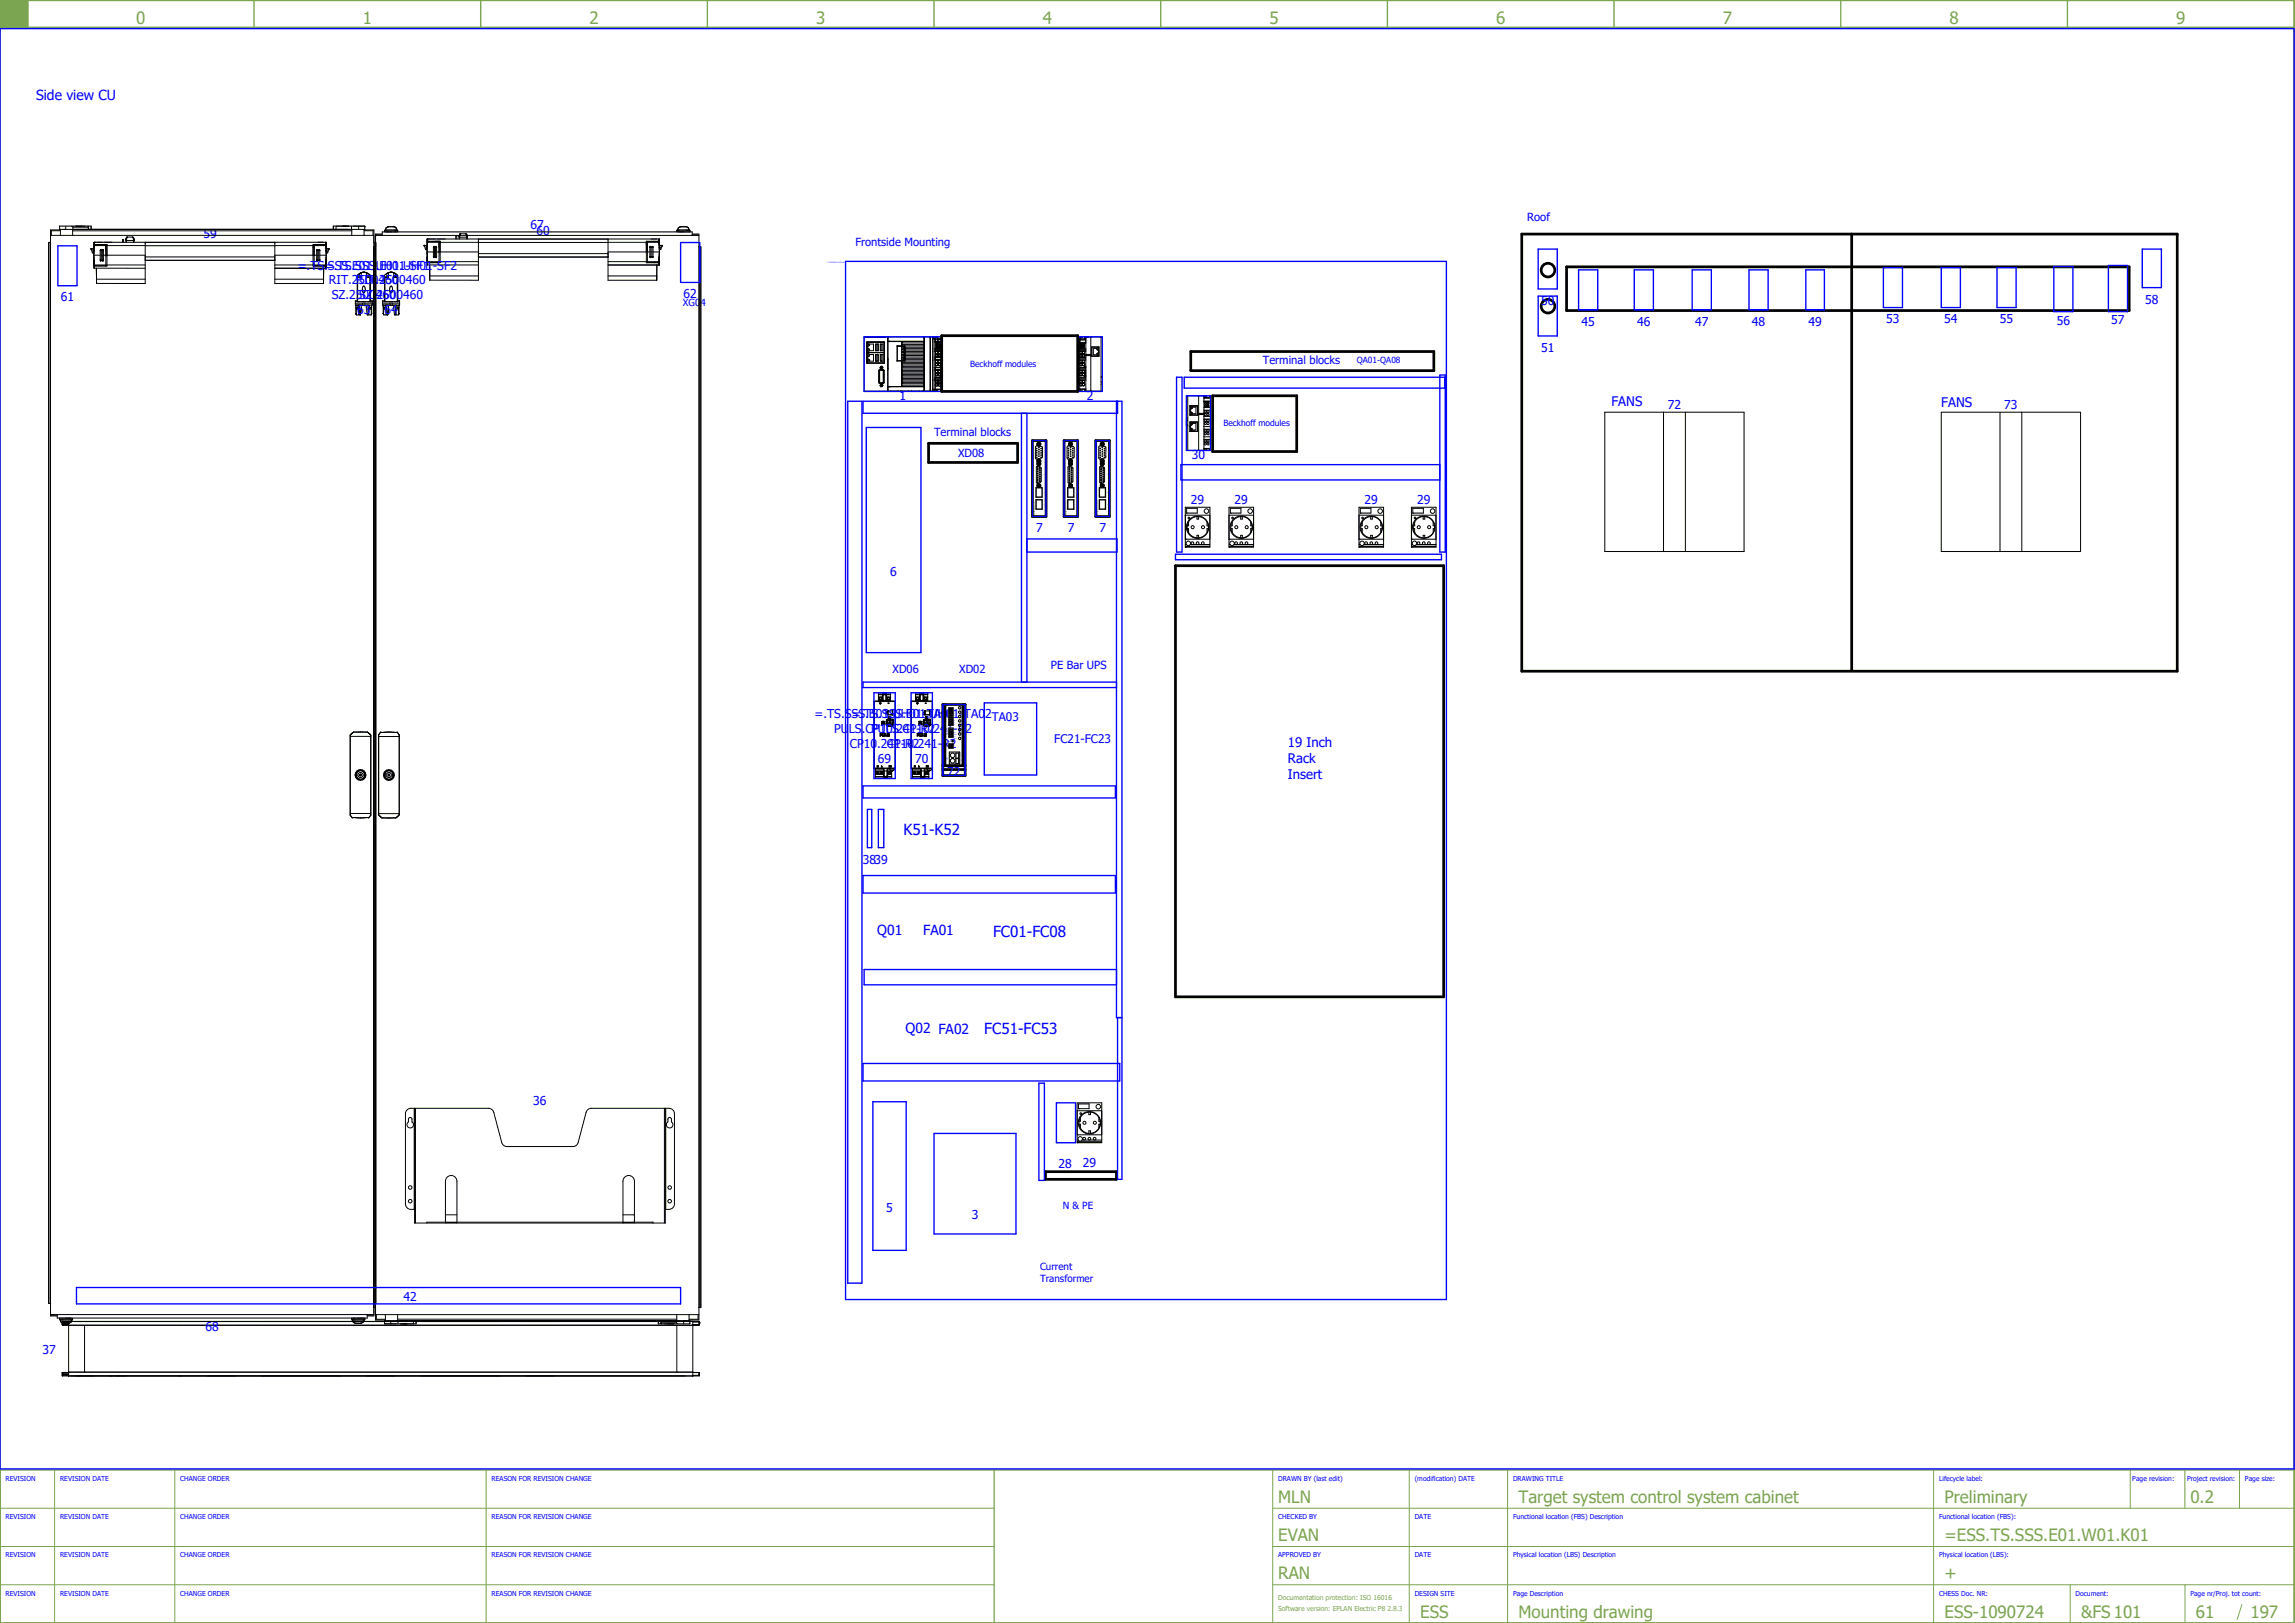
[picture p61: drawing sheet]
<svg xmlns="http://www.w3.org/2000/svg" width="420mm" height="297mm" viewBox="0 0 420 297" stroke-linecap="round" stroke-linejoin="round" font-family="sans-serif">
<defs><g id="words">
<g font-size="3.1" fill="#7ca552">
<text x="24.9" y="4.4">0</text>
<text x="66.4" y="4.4">1</text>
<text x="107.9" y="4.4">2</text>
<text x="149.4" y="4.4">3</text>
<text x="190.9" y="4.4">4</text>
<text x="232.4" y="4.4">5</text>
<text x="273.9" y="4.4">6</text>
<text x="315.4" y="4.4">7</text>
<text x="356.9" y="4.4">8</text>
<text x="398.4" y="4.4">9</text>
<text x="234" y="275">MLN</text>
<text x="278" y="275">Target system control system cabinet</text>
<text x="356" y="275">Preliminary</text>
<text x="401" y="275">0.2</text>
<text x="234" y="282">EVAN</text>
<text x="356" y="282">=ESS.TS.SSS.E01.W01.K01</text>
<text x="234" y="289">RAN</text>
<text x="356" y="289">+</text>
<text x="260" y="296">ESS</text>
<text x="278" y="296">Mounting drawing</text>
<text x="356" y="296">ESS-1090724</text>
<text x="381" y="296">&amp;FS 101</text>
<text x="402" y="296">61</text>
<text x="412" y="296">197</text>
</g>
<g font-size="2.8" fill="#00f">
<text x="165.4" y="152.9">K51-K52</text>
<text x="181.8" y="171.5">FC01-FC08</text>
<text x="180.2" y="189.3">FC51-FC53</text>
</g>
<g font-size="2.5" fill="#00f">
<text x="6.6" y="18.3">Side view CU</text>
<text x="160.6" y="171.1">Q01</text>
<text x="169" y="171.1">FA01</text>
<text x="165.8" y="189.1">Q02 FA02</text>
</g>
<g font-size="2.4" fill="#00f">
<text x="295" y="74.3">FANS</text>
<text x="355.4" y="74.5">FANS</text>
<text x="235.8" y="136.7">19 Inch</text>
<text x="235.8" y="139.6">Rack</text>
<text x="235.8" y="142.5">Insert</text>
</g>
<g font-size="2.2" fill="#00f">
<text x="97.1" y="41.9">67</text>
<text x="37.2" y="43.6">59</text>
<text x="98.2" y="43">60</text>
<text x="54.5" y="49.4">=.TS.SSS.E01.UH01-SF1</text>
<text x="59.5" y="49.4">=.TS.SSS.E01.UH01-SF2</text>
<text x="60.2" y="52.1">RIT.2500460</text>
<text x="65.2" y="52.1">RIT.2500460</text>
<text x="11.1" y="55.2">61</text>
<text x="60.7" y="54.8">SZ.2500460</text>
<text x="65.4" y="57.5">63</text>
<text x="65.7" y="54.8">SZ.2500460</text>
<text x="70.4" y="57.5">64</text>
<text x="125.1" y="54.6">62</text>
<text x="282.1" y="55.8">50</text>
<text x="289.5" y="59.6">45</text>
<text x="299.7" y="59.6">46</text>
<text x="310.3" y="59.6">47</text>
<text x="320.7" y="59.6">48</text>
<text x="331.1" y="59.6">49</text>
<text x="345.3" y="59.2">53</text>
<text x="355.9" y="59.2">54</text>
<text x="366.1" y="59.2">55</text>
<text x="376.5" y="59.5">56</text>
<text x="386.5" y="59.4">57</text>
<text x="392.7" y="55.7">58</text>
<text x="282.1" y="64.4">51</text>
<text x="164.7" y="73.2">1</text>
<text x="199" y="73.2">2</text>
<text x="305.3" y="74.9">72</text>
<text x="366.9" y="74.9">73</text>
<text x="218.2" y="84.1">30</text>
<text x="218" y="92.3">29</text>
<text x="226" y="92.3">29</text>
<text x="249.8" y="92.3">29</text>
<text x="259.4" y="92.3">29</text>
<text x="189.7" y="97.3">7</text>
<text x="195.5" y="97.3">7</text>
<text x="201.3" y="97.3">7</text>
<text x="163" y="105.4">6</text>
<text x="149.1" y="131.5">=.TS.SSS.E01.UH01-TA01</text>
<text x="155.9" y="131.5">=.TS.SSS.E01.UH01-TA02TA03</text>
<text x="152.7" y="134.2">PULS.CP10.241-R2</text>
<text x="155.6" y="136.9">CP10.241-R2</text>
<text x="159.5" y="134.2">PULS.CP10.241-R2</text>
<text x="162.4" y="136.9">CP10.241-R2</text>
<text x="193" y="136">FC21-FC23</text>
<text x="160.7" y="139.6">69</text>
<text x="167.5" y="139.6">70</text>
<text x="173.4" y="142">72</text>
<text x="158" y="158.2">3839</text>
<text x="97.6" y="202.3">36</text>
<text x="193.8" y="213.8">28</text>
<text x="198.2" y="213.6">29</text>
<text x="162.2" y="221.8">5</text>
<text x="177.9" y="223.2">3</text>
<text x="73.9" y="238">42</text>
<text x="37.6" y="243.6">68</text>
<text x="7.8" y="247.7">37</text>
</g>
<g font-size="2" fill="#00f">
<text x="279.6" y="40.4">Roof</text>
<text x="156.6" y="45">Frontside Mounting</text>
<text x="231.2" y="66.6">Terminal blocks</text>
<text x="171" y="79.8">Terminal blocks</text>
<text x="175.4" y="83.6">XD08</text>
<text x="163.4" y="123.2">XD06</text>
<text x="175.6" y="123.2">XD02</text>
<text x="192.4" y="122.4">PE Bar UPS</text>
</g>
<g font-size="1.8" fill="#00f">
<text x="125" y="56.1">XG04</text>
<text x="194.6" y="221.3">N &amp; PE</text>
<text x="190.4" y="232.5">Current</text>
<text x="190.4" y="234.7">Transformer</text>
</g>
<g font-size="1.6" fill="#00f">
<text x="177.6" y="67.1">Beckhoff modules</text>
<text x="248.4" y="66.5">QA01-QA08</text>
<text x="224" y="77.9">Beckhoff modules</text>
</g>
<g font-size="1.2" fill="#00f">
<text x="1" y="271">REVISION</text>
<text x="11" y="271">REVISION DATE</text>
<text x="33" y="271">CHANGE ORDER</text>
<text x="90" y="271">REASON FOR REVISION CHANGE</text>
<text x="234" y="271">DRAWN BY (last edit)</text>
<text x="259" y="271">(modification) DATE</text>
<text x="277" y="271">DRAWING TITLE</text>
<text x="355" y="271">Lifecycle label:</text>
<text x="390.4" y="271">Page revision:</text>
<text x="400.4" y="271">Project revision:</text>
<text x="411" y="271">Page size:</text>
<text x="1" y="278">REVISION</text>
<text x="11" y="278">REVISION DATE</text>
<text x="33" y="278">CHANGE ORDER</text>
<text x="90" y="278">REASON FOR REVISION CHANGE</text>
<text x="234" y="278">CHECKED BY</text>
<text x="259" y="278">DATE</text>
<text x="277" y="278">Functional location (FBS) Description</text>
<text x="355" y="278">Functional location (FBS):</text>
<text x="1" y="285">REVISION</text>
<text x="11" y="285">REVISION DATE</text>
<text x="33" y="285">CHANGE ORDER</text>
<text x="90" y="285">REASON FOR REVISION CHANGE</text>
<text x="234" y="285">APPROVED BY</text>
<text x="259" y="285">DATE</text>
<text x="277" y="285">Physical location (LBS) Description</text>
<text x="355" y="285">Physical location (LBS):</text>
<text x="1" y="292">REVISION</text>
<text x="11" y="292">REVISION DATE</text>
<text x="33" y="292">CHANGE ORDER</text>
<text x="90" y="292">REASON FOR REVISION CHANGE</text>
<text x="259" y="292">DESIGN SITE</text>
<text x="277" y="292">Page Description</text>
<text x="355" y="292">CHESS Doc. NR:</text>
<text x="380" y="292">Document:</text>
<text x="401" y="292">Page nr/Proj. tot count:</text>
</g>
<g font-size="1.2" fill="#7ca552">
<text x="234" y="292.8">Documentation protection: ISO 16016</text>
<text x="234" y="294.8">Software version: EPLAN Electric P8 2.8.3</text>
</g>
<g font-size=".3" fill="#fff">
<text x="157.2" y="43.2">Frontside Mounting</text>
<text x="158" y="44.2">Frontside Mounting</text>
</g>
<g font-size=".3" fill="#00f">
<text x="151.4" y="48.2">=.TS.SSS.E01.UH01-U8</text>
<text x="173.5" y="131.1" transform="rotate(-90 173.5 131.1)">OUT+</text>
<text x="173.5" y="136.7" transform="rotate(-90 173.5 136.7)">IN-</text>
<text x="173.5" y="134.5" transform="rotate(-90 173.5 134.5)">SIGNALS</text>
<text x="173.5" y="139" transform="rotate(-90 173.5 139)">IN+</text>
<text x="175.9" y="138.3">1</text>
<text x="175.9" y="139.3">2</text>
</g>
<g font-size=".3" fill="#f0f">
<text x="191.3" y="82.9" transform="rotate(-90 191.3 82.9)">J4</text>
<text x="197.1" y="82.9" transform="rotate(-90 197.1 82.9)">J4</text>
<text x="202.9" y="82.9" transform="rotate(-90 202.9 82.9)">J4</text>
<text x="191.3" y="87" transform="rotate(-90 191.3 87)">J5</text>
<text x="197.1" y="87" transform="rotate(-90 197.1 87)">J5</text>
<text x="202.9" y="87" transform="rotate(-90 202.9 87)">J5</text>
<text x="191.3" y="92.5" transform="rotate(-90 191.3 92.5)">J7</text>
<text x="191.3" y="90.3" transform="rotate(-90 191.3 90.3)">J6</text>
<text x="197.1" y="92.5" transform="rotate(-90 197.1 92.5)">J7</text>
<text x="197.1" y="90.3" transform="rotate(-90 197.1 90.3)">J6</text>
<text x="202.9" y="92.5" transform="rotate(-90 202.9 92.5)">J7</text>
<text x="202.9" y="90.3" transform="rotate(-90 202.9 90.3)">J6</text>
</g>
<g font-size=".2">
<text x="189.4" y="94.3" transform="rotate(-90 189.4 94.3)">iPOS8010 BX-CAT Front</text>
<text x="195.2" y="94.3" transform="rotate(-90 195.2 94.3)">iPOS8010 BX-CAT Front</text>
<text x="201" y="94.3" transform="rotate(-90 201 94.3)">iPOS8010 BX-CAT Front</text>
</g>
<g font-size=".2" fill="#00f">
<text x="174.7" y="129.9">1</text>
<text x="174.7" y="130.3">2</text>
<text x="174.7" y="130.7">3</text>
<text x="174.7" y="131.1">4</text>
<text x="174.7" y="131.5">5</text>
<text x="174.7" y="131.9">6</text>
<text x="173.4" y="135.8">DC OK</text>
<text x="174.7" y="132.3">7</text>
<text x="174.7" y="132.7">8</text>
<text x="174.7" y="136.5">1</text>
<text x="174.7" y="136.9">2</text>
<text x="174.7" y="133.7">13</text>
<text x="174.7" y="134.1">14</text>
<text x="174.7" y="134.5">RST</text>
<text x="174.7" y="134.9">I&gt;</text>
<text x="174.7" y="135.2">80%</text>
</g>
</g></defs>
<path d="M0 5h420M0 0h420v297h-420zM5 0v5" fill="none" stroke="#7ca552" stroke-width=".35"/>
<path d="M0 5h5M46.5 0v5M88 0v5M129.5 0v5M171 0v5M212.5 0v5M254 0v5M295.5 0v5M337 0v5M378.5 0v5M182 269v28M420 269h-420v28" fill="none" stroke="#7ca552" stroke-width=".25"/>
<path d="M0 0h5v5h-5z" fill="#7ca552" stroke="#7ca552" stroke-width=".18"/>
<g fill="none" stroke="#7ca552" stroke-width=".18">
<path d="M0 276h182M10 269v28M32 269v28M89 269v28M233 276h187M233 269v28M258 269v28M276 269v28M354 269v28M390 269v7M400 269v7M410 269v7"/>
<path d="M0 283h182M0 290h182M233 283h187M233 290h187M379 290v7M400 290v7M410.4 293.6l-.8 2.8"/>
</g>
<g fill="none" stroke="#000" stroke-width=".18">
<path d="M9.2 44.4h-.3v194.2h.3M9.2 44.4h.1M9.2 44.4v194.2M9.2 43.1h59.2M11 42v1.1M11 42.2h-1.6v.9M11 42.1h-1.7v198.7h1.2M12 41.4v.6M13.1 41.4l.3 .2M13.3 42v1.1M13.3 42.3h51.1M13.4 41.6v.4"/>
<path d="M16 41.4l.2 .2h-2.8M16.2 41.4v.6M16.7 42v-.6h-5.8v.6h55.9v-.6h-5.8v.6M16.7 45.5l-.1 .1 .3 .7h.2l-.1-.3M16.7 45.5h.1M16.8 45.5v.1M16.8 45.6h.1M17 45.9v.1M17 45.5l-.2 .1M17 45.5h.1M17.1 45.5h-.1M17.1 45.5h.1"/>
<path d="M17.2 46.3h.1M17.2 45.8h.1M17.2 45.8v.1M17.2 45.9h-.2M17.2 46.7v2.4M17.2 46.7h1.1M17.2 46.3v.8M17.2 45.7v.1M17.2 45.5h-.1M17.2 44.9h2.2v1.8M17.2 48.5h2.2M17.2 44.8h2.4"/>
<path d="M17.2 48.6h2.4M17.2 44.8h2.4v1.9M17.2 44.6h.1M17.2 49.1h9.4M17.2 44.3h42.5M17.2 44.3v2.4M17.2 44.3h.1M17.4 44.8h.1M17.4 48.6v.1M17.6 49.1l.1 2.8M17.7 51.1h8.9M18.1 44.8h.1"/>
<path d="M18.1 48.6v.1M18.3 47.5l.1 .1M18.4 47.6v.1M18.4 47.7h.1M18.4 45.7l-.1 1.8M18.4 47.7v.1M18.4 45.7h.1M18.5 45.7h.1M18.5 45.7h-.1M18.5 47.8h-.1M18.5 45.7v.1M18.5 47.7v.1"/>
<path d="M18.5 47.7h.1M18.5 47.6v.1M18.5 45.8v.1M18.5 45.9v1.8M18.5 46.7h.2M18.7 47.5v.1M18.7 47.6l.1 .1M18.8 45.7l-.1 1.8M18.8 47.7v.1M18.8 45.7h.1M18.9 47.8h-.1M18.9 47.7l-.1 .1"/>
<path d="M18.9 45.7h.1M18.9 45.7v.1M18.9 47.7h.1M18.9 47.7v.1M18.9 47.6v.1M18.9 45.8v.1M18.9 45.9v1.6M18.9 46.7h.5M18.9 47.5v.2M18.9 47.5v.1M19.3 44.8h.1M19.3 48.6v.1"/>
<path d="M19.4 44.8v1.1M19.4 44.8h.1M19.4 46.7h.1M19.4 46.7v1.9M19.6 44.9h7M19.6 48.5h7M19.6 46.7h7M19.6 46.7h.1M19.6 46.7v2h-2.4M22.4 44.3v-.5h.2v.5M23 44h1.6M23 44v.3"/>
<path d="M23.1 43.9l-.1 .1M23.1 43.8v.1M23.1 43.7v.1M23.1 43.6v.2M23.1 43.6h.1M23.2 43.4l-.1 .2M23.3 43.4h-.1M23.3 43.4h1M23.3 43.4h.1M23.3 43.4l-.1 .3v.6M24.3 43.4h.1M24.3 43.4l.1 .9"/>
<path d="M24.3 43.4l.2 .2M24.5 43.6h.1M24.5 43.6v.3M24.5 43.9l.1 .1M24.6 44v.3M26.6 44.3v7.6h-8.9M26.6 45h23.7M26.6 47h23.7M26.6 47.6h23.7M50.3 44.3v7.6h8.9l.1-2.8M50.3 44.9h7M50.3 46.7h7"/>
<path d="M50.3 48.5h7M50.3 49.1h9.4M50.3 51.1h8.9M57.3 46.7h.1M57.3 46.7v1.8M57.3 48.5v.2l2.4-.1h-2.4M57.3 44.8h2.4h-2.4v1.9M57.5 46.7v1.9M57.5 46.7h.5M57.5 46.7h.1M57.5 48.5h2.2M57.5 44.8v1.9"/>
<path d="M57.6 48.6v.1M58 45.9v1.8M58 45.8v.1M58 47.6v.1M58 47.7h.1M58 47.7l.1 .1M58 45.7v.1M58 45.7h.1M58.1 47.8h.1M58.1 45.7h.1M58.1 45.7h-.1M58.1 47.7v.1"/>
<path d="M58.1 45.7l.1 1.8M58.2 47.6l-.1 .2M58.2 46.7h.2M58.2 47.5v.1M58.4 45.9v1.8M58.4 45.8v.1M58.4 47.6v.1M58.4 47.7v.1M58.4 45.7v.1M58.4 45.7h.1M58.4 47.7l.1 .1M58.4 47.8h.1"/>
<path d="M58.5 45.7h-.1M58.5 45.7h.1M58.5 47.7v.1M58.5 45.7l.1 1.8M58.5 47.6v.1M58.6 46.7h1.1M58.6 47.5l-.1 .1M58.8 44.8h.1M58.8 48.6v.1M59.5 44.8h.1M59.5 48.6v.1M59.7 44.3v.1"/>
<path d="M59.7 44.4h.1M59.7 44.3v2.4M59.7 49.1h.1M59.7 44.6h.1M59.7 44.6v.3h-2.2M59.7 44.7h.1M59.7 45.5h.1M59.7 47.8h.1M59.7 47.7v.1M59.7 45.7v.1M59.7 47.6v.2M59.7 46.3v.8"/>
<path d="M59.7 46.3h.1M59.7 46.7h.1M59.7 46.7v2.4M59.7 45.8h.1M59.7 45.8v.1M59.7 45.9h.2M59.8 45.5h.1M59.9 45.9h.1M59.9 45.5h.1M59.9 45.5l.2 .1M59.9 45.9v.1M60.1 45.5v.1"/>
<path d="M60.1 45.5h.1M60.2 45.5l.1 .1-.3 .7h-.2l.1-.3M60.2 45.5h-.1M61.5 41.4v.6M64.3 41.4v.6M64.4 42v1.1M65.1 55.2h3.1M65.1 55.5h3.1M65.2 57.4l.1 .2M65.2 57.4h.1M65.2 57.4v.1M65.2 55.8v1.6"/>
<path d="M65.2 56.4v.1M65.2 56.3h.3M65.2 56.5v1M65.2 57.5l.1 .1M65.2 56.5l.1 .1M65.3 56.6h.1M65.4 55.2v-.2h-.3v.8h3.1v-.8h-.4v.2M65.5 50.7v4.5M65.5 55.8v.8h-.2M65.7 41.4v.6M65.7 55.8v1.8h-.4M65.8 50.1l-.4 .3v4.8"/>
<path d="M65.8 50.1v.6M65.8 50.1h.1M65.8 55.8v1.8h.2M65.9 50l-.1 .1M65.9 50h.1M66 50h-.1M66 50h.1M66 57.6h.1M66 49.9v.1M66.1 49.9v.8h-.7M66.1 49.9h.1M66.1 55.8l-.1 1.8"/>
<path d="M66.2 49.9h-.1M66.4 49.9h.1M66.4 49.9h-.3M66.4 55.5v.3M66.4 49.8h.1M66.4 49.8l-.3 .1M66.4 49.8l.4 .1M66.5 49.8h-.1M66.5 49.8h.1M66.5 52.4l.1-.1a.86 .86 0 0 1 0 1.3l-.2-.2-.1-.4zM66.6 49.8h-.1M66.6 49.8h.1"/>
<path d="M66.6 42.2h1.7v.9M66.6 42v1.1M66.6 42.1h1.9v198.7h-1.3M66.7 49.8h.1M66.8 49.8l.3 .1M66.8 49.8v.1M66.8 49.9h.1M66.8 55.5v.3M66.8 49.9h.3M67 49.9h.1M67.1 55.8l.1 1.8h.2v-1.8M67.1 49.9v.8h.7"/>
<path d="M67.1 49.9h.1M67.1 49.9l.1 .1M67.2 50h.1M67.2 50l.2 .1M67.4 50.1h.1M67.4 50.1v.6M67.4 50.1l.4 .3v4.8M67.5 55.8v1.8h.4l.2-.2M67.7 56.3h.3M67.7 55.8v.8h.2M67.7 50.7v4.5M67.9 56.6h.1"/>
<path d="M68 56.5v1l.1-.1M68 56.5l-.1 .1M68 55.8v.7M68 57.4v.1M68.1 57.4h-.1M68.1 55.8v1.6M68.5 44.4h.3v194.2h-.3M68.5 44.4h-.1M68.5 44.4v194.2M68.7 45.1h.1M68.7 45.1h-.3v194.2h.3M68.7 45.1v194.2"/>
<path d="M68.8 43.1h59.2M70 43.1v-.7h56.7v.7M70 43h-1.1v.1M70 42.8h-1.2v198.8h1.7M70.1 55.2h3.1M70.1 55.5h3.1M70.2 55.8v1.6M70.2 57.4h.1M70.2 56.3h.3M70.2 55.8v.7M70.2 56.5v1v-.1M70.2 56.5l.1 .1"/>
<path d="M70.3 56.6h.1M70.4 55h-.3v.8h3.1v-.8h-.4M70.4 42.4v-.3h2.4v.3M70.5 50.7v4.5M70.5 55.8v.8h-.2M70.6 42.1h.1M70.6 42.1h2M70.7 55.8v1.8h-.4l-.1-.2M70.8 50.1l-.4 .3v4.8M70.8 50.1v.6M70.8 50.1h.1M70.8 55.8v1.8h.2"/>
<path d="M70.9 50l-.1 .1M70.9 50h.1M71 50h-.1M71 50h.1M71 41.5l-.3 .2-.1 .4M71 49.9v.1M71.1 49.9h.1M71.1 49.9v.8h-.7M71.1 56.3l-.1 1.3M71.1 55.8v.5M71.2 41.5h-.2M71.2 41.5h1l.3 .2"/>
<path d="M71.2 49.9h-.1M71.4 49.9h-.3M71.4 49.9h.1M71.4 55.5v.3M71.4 49.8v.1M71.4 49.8l.4 .1M71.4 49.8l-.3 .1M71.4 49.8h.1M71.5 49.8h-.1M71.5 49.8h.1M71.5 52.4l.1-.1a.86 .86 0 0 1 0 1.3l-.2-.2-.1-.4zM71.6 49.8h-.1"/>
<path d="M71.6 49.8h.1M71.6 41.5h.1M71.7 49.8h.1M71.7 49.8l.1 .1M71.8 49.8l.3 .1M71.8 49.8v.1M71.8 49.9h.1M71.8 55.5v.3M71.8 49.9h.3M72 49.9h.1M72.1 55.8l.1 1.8h.2v-1.8M72.1 49.9v.8h.7"/>
<path d="M72.1 49.9h.1M72.1 49.9l.3 .2M72.4 50.1v.6M72.4 50.1l.4 .3v4.8M72.5 41.7l.1 .4M72.5 55.8v1.8h.4M72.7 56.3h.3M72.7 55.8v.8h.2M72.7 50.7v4.5M72.9 56.6h.1M73 56.5l-.1 1.1M73 55.8l-.1 .8"/>
<path d="M73 57.4v.1M73.1 57.4l-.1 .1M73.1 57.4l-.2 .2M73.1 57.4h-.1M73.1 55.8v1.6M77.7 44.9l-.1 .1 .3 .7h.2l-.1-.3M77.7 44.9h.1M77.8 44.9v.1M77.8 45h.1M78 45.4h.1M78 45.3v.1M78 44.9l-.2 .1"/>
<path d="M78 44.9h.1M78.1 45.3h.1M78.1 45.3h-.1M78.1 44.9h.1M78.2 45.7h.1M78.2 45.2h.1M78.2 45.2v.1M78.2 45.3h.1M78.2 46.1h1.1M78.2 46.1v2.4M78.2 45.7v.8M78.2 45.3v.1"/>
<path d="M78.2 47v.1M78.2 45.1v.1M78.2 47.2h.1M78.2 44.9h-.1M78.2 44.3h2.2M78.2 47.9h2.2M78.2 44.3v-.1h2.4v.1M78.2 44.2h2.4M78.2 44v.1M78.2 44h.1M78.2 48.4l9.4 .1M78.2 43.7h42.5"/>
<path d="M78.2 43.7v.1M78.2 43.7v2.4M78.2 43.7h.1M78.4 44.2h.1M78.4 48v.1M78.6 48.5l.1 2.8M78.7 50.3h.1M78.7 50.3v.5M78.7 50.5h8.9M79.1 44.2h.1M79.1 48v.1M79.3 47h.1"/>
<path d="M79.4 47v.1M79.4 45.1l-.1 1.9M79.4 47.1v.1M79.4 45.1h.1M79.5 45.1h.1M79.5 45.1h-.1M79.5 47.2h-.1M79.5 47.1v.1M79.5 45.1v.1M79.5 45.2h.1M79.5 47v.1M79.5 45.2v.1"/>
<path d="M79.5 45.3v1.8M79.5 46.1h.2M79.7 47h.1M79.7 47l.1 .2M79.8 45.1l-.1 1.9M79.8 45.1h.1M79.8 47.1v.1M79.9 47.2h-.1M79.9 45.1v.1M79.9 47.1v.1M79.9 47.1h.1M79.9 47v.1"/>
<path d="M79.9 45.2v.1M79.9 45.3v1.8M79.9 46.1h.5M80.3 44.2h.1M80.3 48v.1M80.4 44.2v1.9M80.4 44.2h.1M80.4 46.1v1.9M80.6 44.3h7M80.6 44.3v1.8M80.6 47.9h7M80.6 46.1v2l-2.4-.1h2.4"/>
<path d="M83.4 43.7v-.5h.2v.5M84 43.4h1.6M84 43.4v.3M84.1 43.3l-.1 .1M84.1 43.3h.1M84.1 43.2v.1M84.1 43.2h.1M84.1 43.1v.1M84.1 43.1h.1M84.1 43v.1M84.1 43v.2M84.1 43h.1"/>
<path d="M84.2 42.8l-.1 .2M84.3 42.8h-.1M84.3 42.8h.1M84.3 42.8h1M84.3 42.8l-.1 .3v.6M85.3 42.8l.2 .2M85.3 42.8l.1 .9M85.5 43h.1M85.5 43v.3M85.5 43.3l.1 .1M85.6 43.4v.3M87.6 43.7v7.6l-8.9-.1"/>
<path d="M87.6 44.4h23.7M87.6 46.1h-7M87.6 46.4h23.7M87.6 47h23.7M111.3 44.3h7M111.3 48.5h9.4M111.3 43.7v7.6h8.9l.1-2.8M111.3 46.1h7M111.3 47.9h7M111.3 50.5h8.9M118.3 46.1v2h2.4l-2.4-.1M118.5 46.1v1.9"/>
<path d="M118.5 44.3h2.2M118.5 47.9h2.2M118.5 44.2v1.9M118.6 48v.1M119 46.1h-.5M119 45.3v1.8M119 45.2v.1M119 47v.1M119 47.1l.1 .1M119 47.1h.1M119 45.1v.1M119.1 47.2h.1"/>
<path d="M119.1 45.1h.1M119.1 45.1h-.1M119.1 47.1v.1M119.1 45.1v.1M119.1 47.1h.1M119.1 45.2h.1M119.1 45.2l.1 1.8M119.2 47l-.1 .1M119.2 47h.1M119.2 46.1h.2M119.4 45.3v1.8M119.4 45.2v.1"/>
<path d="M119.4 47v.1M119.4 47.1h.1M119.4 45.2h.1M119.4 47.1v.1M119.4 45.1v.1M119.4 45.1h.1M119.4 47.2h.1M119.5 45.1h-.1M119.5 45.1h.1M119.5 47.1v.1M119.5 45.1l.1 1.9M119.5 47.1h.1"/>
<path d="M119.5 47v.1M119.6 47h-.1M119.6 46.1h1.1M119.8 44.2h.1M119.8 48v.1M120.2 50.7v.1M120.5 44.2h.1M120.5 48v.1M120.7 43.7v.1M120.7 43.7v2.4M120.7 43.7v.5M120.7 48.5h.1"/>
<path d="M120.7 44h.1M120.7 44.2h-2.4v1.9M120.7 44.2h-2.4M120.7 44.9h.1M120.7 47.2h.1M120.7 45.1v.1M120.7 47.1v.1M120.7 47h.1M120.7 45.3v.1M120.7 45.3h.2M120.7 45.7v.8M120.7 45.7h.1"/>
<path d="M120.7 46.1v2.4M120.7 45.2h.1M120.7 45.2v.1M120.7 45.3h.1M120.8 44.9h.1M120.9 44.9h.1M120.9 45.3h.1M120.9 44.9l.2 .1M120.9 45.3v.1M120.9 45.4h.1M121.1 44.9v.1M121.2 44.9l.1 .1-.3 .7h-.2l.1-.3"/>
<path d="M121.2 44.9h-.1M123.9 42.4v-.3h2.4v.3M124.1 42.1h2M124.1 42.1h.1M124.5 41.5l-.3 .2-.1 .4M124.7 41.5h-.2M124.7 41.5h.1M124.7 41.5h1l.3 .2M125.1 41.5h.1M126 41.7l.1 .4M126.7 42.8h1.3v198.8h-1.8M126.7 43h1.1v.1"/>
<path d="M128 45.1v194.2M128 45.1h.3v194.2h-.3M128 45.1h.1M158.2 61.7h4.3v9.9h-4.3zM158.2 61.7h.1M158.7 62.6h3.2M158.7 62.6v3.9M158.7 66.5h3.2M158.7 62.6h.1M158.7 66.4v.1M158.7 66.4h.1M158.7 64.5h.1"/>
<path d="M158.8 64.5l-.1 .1M158.8 62.6l-.1 .1M158.8 64.5h3M158.8 62.7h.3v.4h-.3zM158.8 64h.3v.4h-.3zM158.8 64.7h.3v.3h-.3zM158.8 65.9h.3v.4h-.3zM159.2 63h.7v1.2h-.7v-.3l-.3-.1v-.5l.3-.1zM159.2 64.9h.7v1.2h-.7v-.3l-.3-.1v-.4l.3-.1zM160.1 61.7h.1M160.2 61.7h.1M160.3 63h.5v1.2h-.5z"/>
<path d="M160.3 64.9h.5v1.2h-.5zM160.4 64.9h.2v1.1h-.2zM160.4 63h.2v1.1h-.2zM161 67.7l.6-.1 .2 .2v2.2l-.2 .2h-.5l-.2-.2zM161 67.7h.5l.3 .2v2l-.3 .2-.5-.1zM161.2 64.9h.5v1.2h-.5zM161.2 63h.5v1.2h-.5zM161.2 67.1l.3-.1 .2 .2-.2 .3-.2 .1-.2-.3zM161.2 70.3h.3l.2 .2-.2 .3h-.3l-.1-.2zM161.3 64.9h.2v1.1h-.2zM161.3 63h.2v1.1h-.2zM161.5 67.8h-.5v2.2l.5 .1"/>
<path d="M161.5 67.8h.1M161.5 67.8l.2 .1v2l-.2 .2M161.5 70.1h.1M161.8 64.5l.1 .1M161.8 62.6l.1 .1M161.9 66.4h-.1M161.9 64.5h-.1M161.9 66.4v.1M161.9 62.6v3.9M161.9 62.6h.1M162 61.7h.1M162.5 61.9h.1"/>
<path d="M162.5 71.4h.1M162.6 62.4l.2 .1M162.6 61.7v9.9h8.1M162.6 65.7h.1M162.6 62h.1M162.6 71.3h.1M162.6 67.5v.1M162.6 62.5h2.4v.3M162.6 61.7h.1M162.6 70.8h.1M162.6 62.5h.1M162.6 70.8h.2"/>
<path d="M162.6 61.7h8.1M162.6 70.7h.1M162.6 70.7v.1M162.8 62.5h.1M162.8 70.7h.1M162.8 70.7v.1M162.8 70.8h.1M162.9 70.8h6.3M162.9 62.5h-.1M162.9 62.5h.1M162.9 70.7v.1M163 71.6h.1"/>
<path d="M164.2 63.3h.1M164.2 66h1.4M164.2 66.1h.1M164.2 63.3v2.8M164.3 63.4h1.4v2.7h-1.5M164.3 63.4v2.6M164.3 66h.1M164.3 63.4h.1M164.4 71.6h.1M164.9 71.6h.1M165 66.1h.1M165 63.3h-.8"/>
<path d="M165 63.3h.1M165 66.1v4.1M165 70.5v.2h-2.4M165 63v.3M165 70.5h.1M165 70.2h.1M165 63h.1M165 62.8h.1M165 63h4.2M165 70.5h4.2M165 70.3h.1M165.1 66.6h4.1"/>
<path d="M165.1 67.1h4.1M165.1 67.5l4.1 .1M165.1 68.5h4.1M165.1 69h4.1M165.1 69.5h4.1M165.1 70h4.1M165.1 68.3h.1M165.1 66.8h.1M165.1 66.6h.1M165.1 62.5h4.1M165.1 62.5l-.1 .5M165.1 64v.4h.4"/>
<path d="M165.1 64.5v.4h.4M165.1 65v.4h.4M165.1 65.5v.4h.4M165.1 66.1v4.6M165.1 68h4.1M165.1 66.1h4.1M165.1 68h.1M165.1 67.5v.1M165.1 67.1h.1M165.1 66.1h.1M165.1 62.5h.1M165.1 65h.4"/>
<path d="M165.1 65.5h.4M165.1 64.5h.4M165.1 64h.4M165.1 69.7h.1M165.1 69.2h.1M165.1 68.8h.1M165.1 67.3h.1M165.1 66.3h.1M165.1 62.7h.1M165.1 63.1h.1M165.1 70.2h.1M165.1 70h.1"/>
<path d="M165.1 69.5h.1M165.1 69h.1M165.1 68.5h.1M165.1 63.3h.1M165.1 67.8h.1M165.1 63.1v.2M165.1 70.7h.1M165.1 69v.1M165.1 68.5v.1M165.1 68v.1M165.1 67.6h.1M165.1 65.9h.1"/>
<path d="M165.1 65.4h.1M165.1 64.9h.1M165.1 64.4h.1M165.1 63.9h.1M165.1 65.5h.1M165.1 65h.1M165.1 64.5h.1M165.1 64h.1M165.1 63.5h.1M165.1 68.7v.1M165.1 68.2v.1M165.1 67.7v.1"/>
<path d="M165.5 65.5h.1M165.5 65h.1M165.5 64.5h.1M165.5 64h.1M165.5 63.5h.1M165.5 65.9h.1M165.5 65.4h.1M165.5 64.9h.1M165.5 64.4h.1M165.5 63.9h.1M165.5 63.5h-.4v.4h.4M165.5 63.5v.4"/>
<path d="M165.5 64v.4M165.5 64.5v.4M165.5 65v.4M165.5 65.5v.4M165.6 66h.1M165.6 63.4h.1M165.6 63.3h.1M165.6 63.3v2.7M165.6 66.1h.1M165.7 63.6h3.5M165.7 64.1h3.5M165.7 64.6h3.5"/>
<path d="M165.7 65.1h3.5M165.7 65.6h3.5M165.7 63.6h.1M165.7 65.6h.1M165.7 65.1h.1M165.7 64.6h.1M165.7 64.1h.1M165.7 65.8h.1M165.7 64.8h.1M165.7 64.3h.1M165.7 63.8h.1M165.7 65.3h.1"/>
<path d="M166.4 71.6h.1M166.9 71.6h.1M168.3 71.6h.1M168.8 71.6h.1M169.2 70v.2M169.2 69.5v.2M169.2 69v.2M169.2 68.5v.3M169.2 68v.3M169.2 67.6v.2M169.2 67.1v.2M169.2 66.6v.2"/>
<path d="M169.2 66.1v.2M169.2 63.1v.2M169.2 62.5v.2M169.2 63.6v.2M169.2 65.6v.2M169.2 65.1v.2M169.2 64.6v.2M169.2 64.1v.2M169.2 61.7v.8M169.2 70.8v.8M169.2 71.6h.1M169.2 70.5v.2"/>
<path d="M169.2 62.4h.1M169.2 61.9h.1M169.2 71.4h.1M169.2 68.8h.1M169.2 68h.1M169.2 66.8h.1M169.2 63h.1M169.2 69.5h.1M169.2 65.3h.1M169.2 66.6h.1M169.2 61.7v9.9M169.2 71.5h.1"/>
<path d="M169.2 61.7h.1M169.2 62.5h.1M169.2 70.8h.1M169.2 70h.1M169.2 69h.1M169.2 68.5h.1M169.2 67.5v.1M169.2 67v.1M169.2 70.5h.1M169.2 66.1h.1M169.2 63.6h.1M169.2 65.6h.1"/>
<path d="M169.2 65.1h.1M169.2 64.6h.1M169.2 64.1h.1M169.2 70.7h-4.1M169.2 70.7h.1M169.2 62.5h-6.3M169.2 70.2h-4.2M169.2 66.3h-4.1M169.2 66.8h-4.1M169.2 67.3h-4.1M169.2 67.8h-4.1M169.2 68.3h-4.1"/>
<path d="M169.2 68.8h-4.1M169.2 69.2l-4.1 .1M169.2 69.7h-4.1M169.2 63.3h-4.1M169.2 63.8h-3.5M169.2 64.3h-3.5M169.2 64.8h-3.5M169.2 65.3h-3.5M169.2 62.7l-4.2 .1M169.2 65.8h-3.5M169.2 69.7h.1M169.2 69.2v.1"/>
<path d="M169.2 68.3h.1M169.2 67.8h.1M169.2 67.3h.1M169.2 66.3h.1M169.2 62.7v.1M169.2 70.2h.1M169.2 63.3h.1M169.2 65.8h.1M169.2 64.8h.1M169.2 64.3h.1M169.2 63.8h.1M169.2 71.5v.1"/>
<path d="M170.3 71.6h.1M170.3 61.7h.1M170.3 71.5v.1M170.3 61.9h.1M170.3 71.4h.1M170.3 61.8h.1M170.3 61.7v9.9M170.3 71.5h.1M170.7 61.7h.1M170.8 71h.1M170.8 71.5l-.1 .1M170.8 66h.1"/>
<path d="M170.8 71.2h.1M170.8 69.5h.1M170.8 71.6h.1M170.8 62h1.6M170.8 71.3h.4M170.8 61.7v9.9M170.8 61.7h.1M170.9 61.7h.1M170.9 61.7h-.1M170.9 61.7v.3h.1v-.2M170.9 71.6h.1M170.9 71.3v.3"/>
<path d="M170.9 61.9h.1M170.9 71.5l.7 .1M170.9 71.4h.1M171 71.4h-.1M171 71.3l-.1 .1M171 71.4h.1M171 61.9h.1M171 71.3h.1M171 71.5h.1M171 61.7l.2 .1v9.7h-.2M171 61.7v.1M171 61.8h.2"/>
<path d="M171 71.5h.2M171 71.3v.2M171 61.8h.1M171.1 61.8h-.1M171.2 62h.1M171.2 61.8h.1M171.2 71.3h.1M171.2 68.3h.1M171.2 69.8h.1M171.2 61.8v9.7M171.2 67.7h1.2M171.2 66.7h.1"/>
<path d="M171.2 69.3h.1M171.2 66.2h.1M171.2 69.4h.1M171.2 67.6h.1M171.2 65.7v.1M171.2 64.1v.1M171.2 62.4v.1M171.2 71.5h.1M171.2 69.2v.3M171.2 62.3v.3M171.2 71.3h1.2M171.2 62.6h1.2"/>
<path d="M171.2 67.3h1.2M171.2 65.4h1.2M171.2 63.8h1.2M171.2 69.1h.1M171.2 67.3h.1M171.2 65.4h.1M171.2 63.8h.1M171.2 62.2h.1M171.2 69.6h1.2M171.2 69.1h1.2M171.2 71.2h1.2M171.2 64.3h1.2"/>
<path d="M171.2 65.9h1.2M171.2 69.6h.1M171.2 67.7h.1M171.2 62.6h.1M171.2 69.5v.1M171.2 62.2h1.1M171.2 69.5h.1M171.2 65.8v.1M171.2 64.2v.1M171.2 65.8h.1M171.2 64.2h.1M171.2 67.3v.1"/>
<path d="M171.2 65.5h.1M171.2 63.9h.1M171.2 62.5h1.1M171.2 64l1.2 .1M171.2 63.9v.3M171.2 65.5v.3M171.2 67.3v.4M171.2 62.6h1.1M171.2 69.3h1.1M171.3 66h.3v.3h-.3zM171.3 64.4h.3v.3h-.3zM171.3 67.8h.3v.4h-.3z"/>
<path d="M171.3 69.7h.3v.3h-.3zM171.3 69.9h.3M171.3 65.3h.3M171.3 66.9h.3M171.3 71.3v.2l.4 .1M171.4 64.9l-.2 .1 .2 .4 .3-.2-.1-.3M171.4 68.4l-.2 .1 .2 .3 .3-.1-.1-.3M171.4 66.5l-.2 .1 .2 .4 .3-.2-.1-.3M171.4 70.2l-.2 .2 .2 .3 .3-.2-.1-.3M171.4 70.3l-.1 .3h.1l.3-.1-.1-.2M171.4 64.9l.1-.1 .1 .1M171.4 68.4l.1-.1 .1 .1"/>
<path d="M171.4 66.5l.1-.1 .1 .1M171.4 70.2l.1-.1 .1 .1M171.4 66.5l-.1 .2 .1 .2 .3-.1-.1-.3M171.4 64.9l-.1 .2 .1 .2 .3-.1-.1-.3M171.4 68.4l-.1 .1 .1 .3 .3-.2-.1-.2M171.4 70.2v.1M171.4 62.7l.8-.1v1.1h-.8zM171.4 62.7v1M171.5 63h.2M171.5 63.5h.2M171.5 63.4h.2M171.5 63.7h.2"/>
<path d="M171.5 62.9h.2M171.5 62.7v.2M171.5 63v.2M171.5 63.2v.2M171.5 63.5v.2M171.5 62.7h.2M171.5 62.7l.1 .1M171.5 63.2h.2M171.5 63h.1M171.5 63.2l.1 .1M171.5 63.5h.1M171.6 70.2v.1"/>
<path d="M171.6 63.3h.1M171.6 63.6h.1M171.6 63h.1M171.6 63.1h.1M171.6 62.8h.1M171.6 63v.1M171.6 63.5v.1M171.6 62.8l-.1 .1M171.6 63.5h.1M171.6 63.1l-.1 .1M171.6 63.3l-.1 .1M171.6 63.6l-.1 .1"/>
<path d="M171.6 62.8l.1 .1M171.6 63.1l.1 .1M171.6 63.3l.1 .1M171.6 63.6l.1 .1M171.6 61.6l-.7 .1M171.6 61.6h.1M171.7 61.6h.1M171.7 71.6h-.1M171.7 61.6v.1M171.7 71.6h.1M171.7 61.7h.1M171.7 62.7v.2"/>
<path d="M171.7 63v.2M171.7 63.2v.2M171.7 63.5v.2M171.7 62.7l-.1 .1M171.7 63h-.1M171.7 63.2l-.1 .1M171.7 63.5h-.1M171.7 61.7l-.4 .1v.2M171.7 64.3h.1M171.7 69.6h.1M171.7 63.8h.1M171.7 63.7v.2"/>
<path d="M171.7 64.2v.1M171.7 65.4v.1M171.7 65.8v.1M171.7 67.3h.1M171.7 67.6v.1M171.7 69.1h.1M171.7 69.5v.1M171.7 62h.1M171.7 62.1h.7M171.7 62.6h.1M171.7 63.7h.1M171.8 66h.4v.3h-.4z"/>
<path d="M171.8 64.4h.4v.3h-.4zM171.8 69.7h.4v.3h-.4zM171.8 69.9h.4M171.9 65.3h.2M171.9 66.9h.2M171.9 64.9l-.1 .3 .1 .2 .3-.2-.1-.3M171.9 66.5l-.1 .3 .1 .2 .3-.2-.1-.3M171.9 70.2l-.1 .4 .1 .1 .3-.2-.1-.3M171.9 70.3l-.1 .3h.1l.3-.1-.1-.2M171.9 64.9l-.1 .2 .1 .2 .3-.1-.1-.3M171.9 64.9l.1-.1 .1 .1M171.9 68.4l.1-.1 .1 .1"/>
<path d="M171.9 68.4l-.1 .1 .1 .3 .3-.2-.1-.2M171.9 66.5l.1-.1 .1 .1M171.9 66.5l-.1 .2 .1 .2 .3-.1-.1-.3M171.9 70.2l.1-.1 .1 .1M171.9 70.2v.1M171.9 63h.2M171.9 63.5h.2M171.9 63.4h.2M171.9 63.7h.2M171.9 62.9h.2M171.9 62.7h.2M171.9 62.7v.2"/>
<path d="M171.9 63v.2M171.9 63.2v.2M171.9 63.5v.2M171.9 63.2h.2M171.9 63h.1M171.9 63.2l.1 .1M171.9 63.5h.1M171.9 62.7l.1 .1M172 63.3h.1M172 63.6h.1M172 63h.1M172 63.1h.1"/>
<path d="M172 63.6l-.1 .1M172 62.8h.1M172 63v.1M172 63.5v.1M172 63.1l-.1 .1M172 63.3l-.1 .1M172 63.5h.1M172 62.8l-.1 .1M172 63.1l.1 .1M172 63.3l.1 .1M172 63.6l.1 .1M172 62.8l.1 .1"/>
<path d="M172.1 70.2v.1M172.1 68.4l.1 .1M172.1 62.7l-.1 .1M172.1 62.7v.2M172.1 63v.2M172.1 63.2v.2M172.1 63.5v.2M172.1 63h-.1M172.1 63.2l-.1 .1M172.1 63.5h-.1M172.2 67.8h-.4v.4h.4M172.2 62.7h.1"/>
<path d="M172.2 63h.1M172.2 63.2h.1M172.2 63.5h.1M172.2 63.4h.1M172.2 63.6h.1M172.2 62.9h.1M172.2 63.1h.1M172.2 70.8h.2M172.2 67h.2M172.2 69h.2M172.2 68.9h.2M172.2 67.1h.2"/>
<path d="M172.2 68.2h.1M172.2 62.7v1M172.2 62v-.2h.2v9.7h-.2v-.2M172.3 71.3v.2M172.3 69.2h.1M172.3 67.3l.1 .1M172.3 65.5h.1M172.3 67.6h-1.1M172.3 65.8h-1.1M172.3 69.5h-1.1M172.3 64.2h-1.1M172.3 67.7h-1.1"/>
<path d="M172.3 65.5v.3M172.3 67.3v.4M172.3 69.1v.4M172.3 69.5h.1M172.3 61.8v.2M172.3 62.4h.1M172.3 63.9h.1M172.3 62.2v.4M172.3 63.8v.4M172.3 62.3h.1M172.3 64.3h.1M172.3 69.5v.1"/>
<path d="M172.3 67.7h.1M172.3 65.9h.1M172.3 65.5h-1.1M172.3 69.1h-1.1M172.3 69.1h.1M172.3 67.3h.1M172.3 69.6h.1M172.3 67.8v.9l-.4 .1-.1-.1 .1-.3M172.4 69.1h-.1M172.4 67.3h-.1M172.4 65.4l-.1 .1M172.4 69.1h.1"/>
<path d="M172.4 67.3h.1M172.4 65.4h.1M172.4 64.1l-.1 .1M172.4 64.3h.1M172.4 69.4h-.1M172.4 67.6h-.1M172.4 67.7h.1M172.4 65.7l-.1 .1M172.4 65.9h.1M172.4 64.2h.1M172.4 65.3h.1M172.4 70.7h-.2v.2h.2"/>
<path d="M172.4 67.5h.1M172.4 69.9h.1M172.4 66.9h.1M172.4 71.2h.1M172.4 65.8h.1M172.4 62l-.7-.1v.8M172.4 67.8h-.2v.9h.2M172.4 68.8l-.2 .1v.1h.2M172.4 67h-.2v.2h.2M197.7 70.5l.2 .2 .2-.2M197.7 68.7l.2 .1 .2-.1M197.7 66.8l.2 .2 .2-.2"/>
<path d="M197.7 65.2l.2 .2 .2-.2M197.7 71.3h1.1M197.7 67.6h1.1M197.7 67.3h1.1M197.7 69.2h1.1M197.7 64.3h1.1M197.7 64.1h1.1M197.7 63.9h1.1M197.7 65.7h1.1M197.7 65.9h1.1M197.7 62h1.1M197.7 62.1h.1"/>
<path d="M197.7 63.8h1.1M197.7 67.7h1.1M197.7 69.6h1.1M197.7 69.1h1.1M197.7 69.4h1.1M197.7 65.4h1.1M197.7 67.4h1.1M197.7 65.5h1.1M197.7 71.2h1.1M197.7 62.8h1.1M197.7 62.7h.1M197.7 62.7h1.1"/>
<path d="M197.7 62.2h1.1M197.7 65.9h.4v.4h-.4zM197.7 67.8h.4v.4h-.4zM197.7 69.6h.4v.4h-.4zM197.7 64.3h.4v.4h-.4zM197.8 62v-.2h.3v-.1l-.7-.1v.3l.3-.1v9.7l-.3-.2v.3h.7v-.1h-.3v-.2M197.8 68.3h.1M197.8 70.1h.1M197.8 64.9h.1M197.8 66.5h.1M197.8 70.1l-.1 .2M197.8 70.1l.1-.1 .1 .1"/>
<path d="M197.8 66.5l-.1 .1M197.8 66.5l.1-.2 .1 .2M197.8 68.3l.1-.1 .1 .1M197.8 64.9l.1-.2 .1 .2M197.8 64.9l-.1 .1M197.8 68.3l-.1 .1M197.8 63.5h.2v.2h-.2zM197.8 63h.2v.2h-.2zM197.8 70.2h.1M197.8 68.4h.1M197.8 68.4l.1-.2 .1 .2M197.8 70.2l.1-.2 .1 .2"/>
<path d="M197.8 64.9l.1-.1 .1 .1M197.8 66.5l.1-.1 .1 .1M197.8 70.2l-.1 .3 .1 .1 .3-.1-.1-.3M197.8 64.9l-.1 .3 .1 .1 .3-.1-.1-.3M197.8 66.5l-.1 .3 .1 .1 .3-.1-.1-.3M197.8 68.4l-.1 .2 .1 .1 .3-.1-.1-.2M198 70.2h.1M198 68.3v.1M198 64.9h.1M198 66.5h.1M198 68.3h.1M198 70.1l.1 .2"/>
<path d="M198 66.5l.1 .1M198 64.9l.1 .1M198 68.3l.1 .1M198 70.1h.1M198.1 68.7l.3 .1 .2-.1M198.1 65v.2M198.1 66.6v.2M198.1 68.4v.3M198.1 70.3v.2M198.2 65.9h.3v.4h-.3zM198.2 67.8h.3v.4h-.3zM198.2 69.6h.3v.4h-.3z"/>
<path d="M198.2 64.3h.3v.4h-.3zM198.2 70.1h.1M198.2 64.9h.1M198.2 66.5h.1M198.2 68.3h.1M198.2 70.1l.2-.1 .1 .1M198.2 70.1l-.1 .2M198.2 66.5l-.1 .1M198.2 66.5l.2-.2 .1 .2M198.2 64.9l.2-.2 .1 .2M198.2 68.3l.2-.1 .1 .1M198.2 64.9l-.1 .1"/>
<path d="M198.2 68.3l-.1 .1M198.2 63h.2v.2h-.2zM198.2 63.5h.2v.2h-.2zM198.3 68.3h.1M198.3 64.9h.1M198.3 66.5h.1M198.3 70.2h.1M198.3 68.4h.1M198.3 70.2v-.2l.2 .2M198.3 64.9v-.1l.2 .1M198.3 66.5v-.1l.2 .1M198.3 68.4v-.2l.2 .2"/>
<path d="M198.3 70.2l-.1 .3 .1 .1 .3-.1-.1-.3M198.3 64.9l-.1 .3 .1 .1 .3-.1-.1-.3M198.3 66.5l-.1 .3 .1 .1 .3-.1-.1-.3M198.3 68.4l-.1 .2 .1 .1 .3-.1-.1-.2M198.5 68.4h.1M198.5 70.2h.1M198.5 64.9h.1M198.5 66.5h.1M198.5 68.3h.1M198.5 70.1v.1M198.5 70.1a.27 .27 0 0 1 .1 .5 .27 .27 0 0 1-.5-.1M198.5 66.5a.27 .27 0 0 1 .1 .4 .27 .27 0 0 1-.5-.1"/>
<path d="M198.5 64.9a.27 .27 0 0 1 .1 .4 .27 .27 0 0 1-.5-.1M198.5 68.3l.1 .1M198.5 70.1h.1M198.5 71.5h1.2M198.5 61.9h.3M198.6 71.3v.3h.6M198.6 61.7h1.1M198.6 61.9h-.1M198.6 67v.1M198.6 68.9v.1M198.6 68.3h.2M198.6 67.8v.9h.2"/>
<path d="M198.6 61.9v.1M198.6 71.3h.1M198.8 62.1h.1M198.8 62.1h-1.1v.7h1.1M198.8 62.7h.1M198.8 64.9h.9M198.8 65.1h.9M198.8 67h-.3v.1h.3M198.8 67.8h-.2v.9h.2M198.8 68.9h-.3v.1h.3M198.8 61.7v9.9M199.2 61.7l-.6-.1-.1 .3"/>
<path d="M199.7 61.7h.1M199.7 61.7v9.8M199.8 61.7h1.8v9.8h-1.8M199.8 61.7h.1M199.8 71.5h.1M199.8 71.5h-.1M199.9 63.5h1.3v1.7h-1.3zM199.9 63.6h.1M199.9 65h.1M199.9 63.5h1.3v1.7h-1.3M200.9 64.7h.2v.4h-.2zM200.9 63.6h.2v.4h-.2z"/>
<path d="M201.1 64.1l-.3-.1v-.3h-.6v1.2h.6v-.2l.3-.1M201.2 63.6h.1M201.2 65h.1M201.6 68.9h.2v1.4M201.6 69.8h.2M201.6 70.3h.2M201.6 69.1h.2M201.8 69.9v.4M201.8 69.9h.1M201.8 69.8v.1M217.2 77.8h.3M217.2 77h.3"/>
<path d="M217.2 77h.1M217.2 76.9v.1M217.3 76.9h.1M217.3 76.5v.4M217.3 76.5l-.1 1.4h.3M217.3 76.5h.2M217.8 78v.1M217.9 74.3h1.4v1.7h-1.4zM217.9 77.2h1.4v1.8h-1.4zM217.9 74.3l-.1 .1M217.9 75.9v.1M217.9 78.9h.1"/>
<path d="M217.9 77.3h.1M218 74.4v.3M218 75.5v.4M218 77.4v.3M218 78.5v.3M218 74.7h.2M218 74.4h.2M218 75.9h.2M218 75.5h.2M218 77.7h.2M218 77.4h.2M218 78.8h.2"/>
<path d="M218 78.5h.2M218 74.7h.1M218 75.8h.1M218 77.7h.1M218 78.8h.1M218 74.4h.1M218 75.5h.1M218 77.4h.1M218 78.5h.1M218.1 74.3h.1M218.1 76h.1M218.1 77.2v.1"/>
<path d="M218.1 78.9v.1M218.2 74.4h.1M218.2 75.5h.1M218.2 77.4h.1M218.2 78.5h.1M218.2 74.7h.1M218.2 75.8h.1M218.2 77.7h.1M218.2 78.8h.1M218.2 74.4v.3M218.2 75.5v.4M218.2 77.4v.3"/>
<path d="M218.2 78.5v.3M218.2 74.5h.7v1.2h-.7v-.2l-.3-.1v-.5l.3-.1zM218.2 77.5h.7v1.2h-.7v-.3l-.3-.1v-.4l.3-.1zM218.4 75.7v.1M218.4 77.5h.1M218.4 78.7h.1M218.7 75.7v.1M218.7 77.5h.1M218.7 78.7h.1M219 74.3h.1M219 76h.1M219 77.2v.1"/>
<path d="M219 78.9v.1M219.2 74.3h.1M219.2 77.3h.1M219.2 74.3h-1.3M219.2 74.3v1.6M219.2 77.3v1.6M219.3 72.5h.1M219.4 72.5h-1.9v9.9h1.9M219.4 75.9h1M219.4 75.6h.1M219.4 75.7h.1M219.4 72.5v9.9"/>
<path d="M219.5 72.4l-.1 .1M219.5 72.4h1.4v.2h-.3v.2M220.4 72.4v10M220.4 75.7h-.9M220.4 75.6h-.9M220.4 79.9h1.2M220.4 78.5v.1M220.4 78.1h.1M220.4 76.7h1.2M220.4 76.2h.1M220.4 75.1h.1M220.4 72.9h1.2"/>
<path d="M220.4 73.4h.1M220.4 73.5h1.2M220.4 73.6h.1M220.4 74.6h.1M220.4 72.8h1.2M220.4 72.8h.1M220.5 75.2h.3v.3h-.3zM220.5 76.8h.3v.4h-.3zM220.5 78.7h.3v.3h-.3zM220.6 79.1h.1a.26 .26 0 0 1 .1 .2 .26 .26 0 0 1-.2 .3l-.1-.3zM220.6 77.2h.1a.26 .26 0 0 1 .1 .3 .26 .26 0 0 1-.2 .2l-.1-.2zM220.6 75.6h.1a.26 .26 0 0 1 .1 .3 .26 .26 0 0 1-.2 .2l-.1-.3z"/>
<path d="M221 75.2h.3v.3h-.3zM221 76.8h.3v.4h-.3zM221 78.7h.3v.3h-.3zM221.1 79.1h.1a.26 .26 0 0 1 .1 .2 .26 .26 0 0 1-.2 .3l-.1-.3zM221.1 77.2h.1a.26 .26 0 0 1 .1 .3 .26 .26 0 0 1-.2 .2l-.1-.2zM221.1 75.6h.1a.26 .26 0 0 1 .1 .3 .26 .26 0 0 1-.2 .2l-.1-.3zM221.5 72.8v-.2h.1v9.7h-.1v-.1M221.6 76.2h-1.2M221.6 75.1h-1.2M221.6 74.6h-1.2M221.6 73.6h-1.2M221.6 73.4h-1.2"/>
<path d="M221.6 78.5l-1.2 .1M221.6 78.1h-1.2M293.8 75.4h25.5v25.5h-25.5zM304.5 75.4v25.5M308.6 75.4v25.5M355.4 75.4h25.5v25.5h-25.5zM366.2 75.4v25.5M370.1 75.4v25.5M189.6 81.7l.1-.1 1.1 .2 .1 1.8-.2 .2-1 .2-.1-.1zM190.1 88.5l-.3-.1-.1-.2 .1-2.9a.73 .73 0 0 1 .8 .3v2.4l-.1 .3-.4 .2M195.4 81.7l.1-.1 1.1 .2 .1 1.8-.2 .2-1 .2-.1-.1zM196.3 85.5l-.6-.2-.2 .2v2.7l.3 .3 .5-.2 .1-.3v-2.3l-.1-.2"/>
<path d="M201.7 85.3l.4 .2M201.7 85.3h-.2l-.2 .2v2.7l.3 .3 .5-.2 .1-.3v-2.3M202.1 85.5l.1 .2M202.3 83.8l.2-.2-.1-1.8-1.1-.2-.1 .3v2l.1 .1 1-.2M217 98.7h.1M217 99.7h.2M217 92.8h4.5v7.3h-4.5zM217 98.7h4.5M217 94.3h4.5M217.1 100h4.3zM217.2 93.9h.1M217.2 93h2v.9h-2z"/>
<path d="M217.4 96.7h.2v.7M217.6 95.5v.7h-.2M217.9 99.7h3.6M219.1 94.6v.4h.3v-.4M219.1 98.4v-.4h.3v.4M219.3 82.4h.1M219.4 82.4h.1M220.4 82.1h.1M220.4 80.4h.1M220.4 82.1v.1M220.5 80.5h.3v.4h-.3zM220.6 81l.1-.1 .1 .1"/>
<path d="M220.6 81v.1M220.6 81.1l-.1 .2 .1 .1 .2-.1v-.2M220.6 82.2v.1h.3v.1h-1.4M220.8 81v.1M221 80.5h.3v.4h-.3zM221 95.5v.7h.2M221.1 81l.1-.1 .1 .1M221.1 81v.1M221.1 81.1l-.1 .1 .1 .2 .2-.1v-.2M221.2 96.7h-.2v.7M221.3 81v.1M221.6 82.1l-1.2 .1"/>
<path d="M221.6 82.1h-1.2M221.6 80.4h-1.2M225 98.7h.1M225 99.7h.2M225 92.8h4.5v7.3h-4.5zM225 98.7h4.5M225 94.3h4.5M225.1 100h4.3zM225.2 93.9h.1M225.2 93h2v.9h-2zM225.4 96.7h.2v.7M225.6 95.5v.7h-.2"/>
<path d="M225.9 99.7h3.6M227.1 94.6v.4h.3v-.4M227.1 98.4v-.4h.3v.4M229 95.5v.7h.2M229.2 96.7h-.2v.7M248.8 98.7h.1M248.8 99.7h.2M248.8 92.8h4.5v7.3h-4.5zM248.8 98.7h4.5M248.8 94.3h4.5M248.9 100h4.3zM249 93.9h.1"/>
<path d="M249 93h2v.9h-2zM249.2 96.7h.2v.7M249.4 95.5v.7h-.2M249.7 99.7h3.6M250.9 94.6v.4h.3v-.4M250.9 98.4v-.4h.3v.4M252.8 95.5v.7h.2M253 96.7h-.2v.7M258.4 98.7h.1M258.4 99.7h.2M258.4 92.8h4.5v7.3h-4.5zM258.4 98.7h4.5"/>
<path d="M258.4 94.3h4.5M258.5 100h4.3zM258.6 93.9h.1M258.6 93h2v.9h-2zM258.8 96.7h.2v.7M259 95.5v.7h-.2M259.3 99.7h3.6M260.5 94.6v.4h.3v-.4M260.5 98.4v-.4h.3v.4M262.4 95.5v.7h.2M262.6 96.7h-.2v.7M217 100.1h.1"/>
<path d="M217.1 100h.1M225 100.1h.1M225.1 100h.1M248.8 100.1h.1M248.9 100h.1M258.4 100.1h.1M258.5 100h.1M64.1 134.6v14.6M64.1 134.5v.3h3.8v-.3M64.1 134.5v.1M64.3 134.3l.1-.1-.3 .3zM64.7 134l-.3 .2"/>
<path d="M64.7 134l-.6 .5M64.7 134h.2M66 134h-1.1M66 134h1.1M67.2 134h-.1M67.2 134l.4 .2M67.2 134l.7 .5M67.6 134.2l.3 .3zM67.9 134.5v.1M67.9 134.6v14.6M69.3 134.5v.3M69.3 134.5v14.6"/>
<path d="M69.3 134.8v14.1M69.7 134l.2 .1M69.7 134l-.4 .5M71.2 134l1.4 .1M71.2 134l-1.3 .1M72.7 134l.4 .5M72.7 134l-.1 .1M73.1 134.5h.1M73.1 134.5v.3h-3.8M73.1 134.5v14.6M160 128.3h3.9v12.4h-3.9zM160 128.4h3.9v12.2h-3.9"/>
<path d="M160.8 127.5l.1 .4a.26 .26 0 0 0 .3 .2 .26 .26 0 0 0 .2-.2v-.4h.1M160.8 128.3v-1.5h2.2v1.5M160.8 128.2h2.2M160.8 127.1h.7M160.8 127.2h.7M160.8 128.1h.7M160.9 127.8a.26 .26 0 0 1 .3-.3 .26 .26 0 0 1 .2 .3M161 128.7l.2-.2 .1 .2-.2 .2zM161.2 134.3v.2M161.2 134.3h.1M161.3 134.3h.1M161.3 134.5h-.1"/>
<path d="M161.3 134.5h.1M161.3 134.6h.1M161.3 134.2h-.2v.5l.2-.1M161.3 134.2h.1M161.3 134.3v.1M161.3 134.4v.1M161.3 134.4h.1M161.4 134.2h.1M161.4 134.4h-.1M161.4 134.6h-.1M161.4 134.4h.1M161.4 134.6h.1"/>
<path d="M161.4 134.5v.1M161.4 134.2v.1M161.4 134.5h.1M161.4 134.3h.1M161.4 132.6h.2M161.4 132.4v.1M161.4 132.6h.1M161.5 134.3h.1M161.5 132l-.1 .2h.2M161.5 132.4h-.1M161.5 132h.1M161.5 132.4h.1"/>
<path d="M161.5 134.5h-.1M161.5 134.5h.1M161.5 134.4v.1M161.5 134.3v.1M161.5 132.5v.1M161.5 134.4h.1M161.5 132l.1 .2M161.5 132.4v.2M161.5 126.8l.1 1.5M161.5 127.4h.1M161.6 134.5v-.3h.1v.4M161.6 134.5v.1"/>
<path d="M161.6 134.6h.1M161.6 132.6h.1M161.6 134.7h.1M161.6 132.5v.1M161.6 132.2h.1M161.6 132l.1 .1M161.6 126.8v1.4M161.6 127.1h.6M161.6 128.1h.1M161.6 132.1h.1M161.6 128.3v-1.5h.6v1.5M161.6 127h.6"/>
<path d="M161.6 126.9h.6M161.6 132h.1M161.7 132.1h.1M161.7 132.2h.1M161.7 134.7h.1M161.7 132h-.1M161.7 132v.1M161.7 132h.1M161.7 134.6h.1M161.7 132.5v.1v-.2l-.1 .1M161.7 132.1v.1M161.7 132.5h.1"/>
<path d="M161.8 132.1h.1M161.8 132.2h.1M161.8 134.6h.1M161.8 134.7h.1M161.8 132.2l.2 .4zM161.8 134.5v-.3h.2v.3M161.8 134.5v.1M161.9 134.7h-.1M161.9 134.7h.1M162 132v.2zM162 134.6l-.1 .1M162 134.6h.1"/>
<path d="M162 134.5v.1M162.1 134.2h.1v.4l.2 .1h-.3zM162.2 128.1h.1M162.2 127.4h.1M162.2 126.8v1.4M162.3 132.8h.1M162.3 127.5h.1v.4a.27 .27 0 0 0 .3 .2 .27 .27 0 0 0 .3-.2v-.4M162.3 126.8v1.5M162.3 127.1h.7M162.3 127.2h.7M162.3 128.1h.7M162.3 131.8v1h.2"/>
<path d="M162.3 131.8h.1M162.3 131.8v1M162.4 132.1h.1M162.4 132.5h.1M162.4 132.8h.1M162.4 132.6h.1M162.4 131.8h.1M162.4 132h.1M162.4 132.7h.1M162.4 131.7v1.2h.9v-.1M162.4 131.7h.1M162.4 130.2v.6"/>
<path d="M162.4 130.4v.2M162.4 130.8h.1M162.4 130.2h.1M162.4 130.4h.1M162.4 130.6h.1M162.4 130.3v.1M162.4 127.8a.27 .27 0 0 1 .3-.3 .27 .27 0 0 1 .3 .3M162.4 130.3h.1M162.4 130.6l.1 .1M162.4 134.6h.1M162.4 134.7h.1M162.4 134.6v.1"/>
<path d="M162.4 134.4h.1M162.4 134.3v.1M162.4 134.4l.1 .1M162.4 134.3h.1M162.5 134.7h.1M162.5 130.3h-.1M162.5 134.3h-.1M162.5 134.6h.1M162.5 130.8h.1M162.5 130.1h-.1M162.5 130.2v.1M162.5 134.5h.1"/>
<path d="M162.5 134.3h.1M162.5 132.8h.8M162.5 131.7v1M162.5 130.8h.9M162.5 130.1h.1M162.5 132.8v.1v-.1M162.5 130.2h.1M162.5 130.7h.1M162.5 131.7h.1M162.5 130.7v.1M162.5 132.6h.1M162.5 134.2v.1"/>
<path d="M162.5 130.1v.1M162.6 134.7h.1M162.6 134.2h-.1M162.6 134.4h.1M162.6 130.1h-.1M162.6 134.6h.1M162.6 134.5h.1M162.6 130.8h.1M162.6 134.2h.1M162.6 128.7h.2zM162.6 132.6h.1M162.6 132.6l-.1 .1"/>
<path d="M162.6 130.1h.1M162.6 134.3h.1M162.6 130.2v.5M162.6 130.1h.7M162.6 130.8h.8M162.6 132.8h.1M162.6 131.4h.1M162.6 131.3h.1M162.7 134.3h-.1M162.7 134.3h.1M162.7 131.3h.1M162.7 134.7h-.1"/>
<path d="M162.7 134.6h.1M162.7 131.5h.1M162.7 134.2h-.1M162.7 134.2h.1M162.7 131.2v.1M162.7 134.7h.1M162.7 134.4h.1M162.7 131.2h.1M162.7 132.4h.4M162.7 131.9h.4M162.7 132.3l.2-.1 .2 .2M162.7 132.3v.1"/>
<path d="M162.7 131.8l.2-.1 .2 .1M162.7 131.8v.1M162.7 132.3l.4 .1M162.7 131.8h.1M162.7 132.3h.1M162.7 131.8l.4 .1M162.7 134.4l.1 .1M162.8 131.5h.1M162.8 134.3v.1M162.8 134.2h.1M162.8 134.7h.1M162.8 134.5h.1"/>
<path d="M162.8 131.2h-.1M162.8 131.2h.1M162.8 134.4h.1M162.8 134.2v.1M162.8 134.6h.1M162.8 134.5v.1M162.9 131.2h.1M162.9 131.5h-.1M162.9 131.5h.1M162.9 131.2v.1M162.9 131.3h.1M163 131.3h.1"/>
<path d="M163 131.5h-.1M163 131.4v.1M163 131.4h.1M163 131.3v.1M163.1 132.4h.1M163.1 131.9h.1M163.1 131.8v.1M163.1 132.8h.1M163.1 132.6v-1h-.6v1M163.1 131.6h.4v1.2M163.3 132.8v.1M163.3 130.1h.1"/>
<path d="M163.4 130.1h.1M163.4 130.8h.1M163.4 130.1v.7M163.4 132.8h.1M163.4 131.8l.1 .2M163.4 132.6v.2M163.4 131.8h.1v1h-.2M163.4 131.8h.1M163.5 132.8h.1M163.5 132.8h-.1M163.5 132.3h.1M163.5 131.8h.1"/>
<path d="M163.5 132.6h.1M163.5 132.6h-1M163.5 132.3v.2M166.8 128.3h3.9v12.4h-3.9zM166.8 128.4h3.9v12.2h-3.9zM167.6 127.5l.1 .4a.26 .26 0 0 0 .3 .2 .26 .26 0 0 0 .2-.2v-.4h.1M167.6 128.2h2.2M167.6 128.3v-1.5h2.2v1.5M167.6 127.1h.7M167.6 127.2h.7M167.6 128.1h.7M167.7 127.8a.26 .26 0 0 1 .3-.3 .26 .26 0 0 1 .2 .3"/>
<path d="M167.8 128.7l.2-.2 .1 .2-.2 .2zM168.1 134.5h-.1M168.1 134.5h.1M168.1 134.3v.2M168.1 134.3h.1M168.1 134.6h.1M168.1 134.2h-.2v.5l.2-.1M168.1 134.2h.1M168.1 134.3v.1M168.1 134.4v.1M168.1 134.4h.1M168.2 134.4h-.1"/>
<path d="M168.2 134.4h.1M168.2 134.6h.1M168.2 134.2h.1M168.2 134.5v.1M168.2 134.5h.1M168.2 134.3h.1M168.2 132v.2h.2M168.2 132.5h.1M168.2 132.4v.1M168.2 132.6h.1M168.3 134.5h-.1M168.3 132h-.1"/>
<path d="M168.3 134.3h.1M168.3 132h.1M168.3 134.5h.1M168.3 132.4h.1M168.3 134.4v.1M168.3 134.3v.1M168.3 132.5v.1M168.3 134.4h.1M168.3 132l.1 .2M168.3 132.4v.2M168.3 127.4h.1M168.3 126.8v1.4"/>
<path d="M168.4 134.5v.1M168.4 134.6h.1M168.4 128.2v.1M168.4 134.7h.1M168.4 132.5l-.2 .1M168.4 132.6h.1M168.4 132.2h.1M168.4 132l.1 .1M168.4 127.1h.6M168.4 128.1h.1M168.4 132h.1M168.4 127h.6"/>
<path d="M168.4 126.9h.6M168.4 128.3v-1.5h.6v1.5M168.4 132.1h.1M168.5 132.1h.1M168.5 132.2h.1M168.5 132h-.1M168.5 132v.1M168.5 134.7h.1M168.5 134.5v-.3h-.1v.3M168.5 134.5v.1M168.5 132h.1M168.5 134.6h.1"/>
<path d="M168.5 132.5v.1v-.2l-.1 .1M168.5 132.1v.1M168.5 132.5h.1M168.6 132.1h-.1M168.6 132.1h.1M168.6 132.2h.1M168.6 132.5v.1M168.6 134.7h.1M168.6 134.6h.1M168.6 132.2l.2 .4zM168.6 134.5v-.3h.2v.3M168.6 134.5v.1"/>
<path d="M168.7 134.7h-.1M168.7 134.7h.1M168.7 132l.1 .2zM168.8 134.6h.1M168.8 134.5v.1M168.9 134.2h.1v.4l.2 .1h-.3zM169 128.1h.1M169 127.4h.1M169.1 132.8h.1M169.1 128.2v.1M169.1 127.5h.1v.4a.26 .26 0 0 0 .3 .2 .26 .26 0 0 0 .2-.2l.1-.4M169.1 127.1h.7"/>
<path d="M169.1 127.2h.7M169.1 128.1h.7M169.1 126.8v1.4M169.1 131.8v1h1M169.1 131.8v1M169.1 131.8h.1M169.2 132.1h.1M169.2 132.5h.1M169.2 132.8h.1M169.2 132.6h.1M169.2 131.8h.1M169.2 132h.1"/>
<path d="M169.2 130.2v.6M169.2 130.4l.1 .3M169.2 130.8h.1M169.2 130.2h.1M169.2 130.4h.1M169.2 132.8v.1h.9v-.1M169.2 130.3v.1M169.2 130.3h.1M169.2 127.8a.26 .26 0 0 1 .3-.3 .26 .26 0 0 1 .2 .3M169.2 134.6h.1M169.2 134.6v.1M169.2 134.4h.1"/>
<path d="M169.2 134.3v.1M169.2 130.1v.1M169.2 134.3h.1M169.3 134.7h.1M169.3 130.3h-.1M169.3 134.3h-.1M169.3 130.8h.9M169.3 134.5h.1M169.3 134.3h.1M169.3 132.7h-.1M169.3 131.7h-.1v1.1M169.3 131.7v1"/>
<path d="M169.3 130.2v.1M169.3 134.6h.1M169.3 130.1h-.1M169.3 132.8v.1v-.1M169.3 130.2h.1M169.3 130.1h.1M169.3 130.7v.1M169.3 130.7h.1M169.3 131.7h.1M169.3 132.6h.1M169.3 134.2v.1M169.3 130.8h.1"/>
<path d="M169.3 134.2h.1M169.3 130.1v.1M169.4 130.8h.1M169.4 134.5h.1M169.4 134.4h.1M169.4 130.1h-.1M169.4 134.6h.1M169.4 134.3v.1M169.4 134.2h.1M169.4 128.7h.2zM169.4 132.6h.1M169.4 132.6l-.1 .1"/>
<path d="M169.4 134.3h.1M169.4 130.1h.1M169.4 130.8h.8M169.4 130.2v.5M169.4 130.7h.1M169.4 132.8h.1M169.4 131.4h.1M169.4 134.7h.1M169.4 131.3h.1M169.5 134.3h-.1M169.5 134.3h.1M169.5 134.5v.1"/>
<path d="M169.5 131.3h.1M169.5 134.6h.1M169.5 134.7h-.1M169.5 131.5h.1M169.5 134.4h.1M169.5 131.2v.1M169.5 134.7h.1M169.5 131.2h.1M169.5 132.4h.4M169.5 131.9h.4M169.5 134.2h.1M169.5 132.3l.2-.1 .2 .2"/>
<path d="M169.5 132.3v.1M169.5 131.8l.2-.1 .2 .1M169.5 131.8v.1M169.5 132.3l.4 .1M169.5 131.8h.1M169.5 132.3h.1M169.5 131.8l.4 .1M169.5 134.4l.1 .1M169.5 134.3l.1 .1M169.6 134.7h-.1M169.6 134.5h.1M169.6 131.5h.1"/>
<path d="M169.6 131.2h-.1M169.6 134.2h.1M169.6 134.7h.1M169.6 134.2v.2M169.6 131.2h.1M169.6 134.4h.1M169.6 134.6h.1M169.6 134.5v.1M169.7 131.2h.1M169.7 131.5h.1M169.7 131.2v.1M169.7 131.3h.1"/>
<path d="M169.8 131.3h.1M169.8 131.4h.1M169.8 131.3v.1M169.9 132.4h.1M169.9 131.9h.1M169.9 131.8v.1M169.9 132.8h.1M169.9 132.6v-1h-.6v1M169.9 131.6h.4v1.2h-.2M170 132.8h.1M170.2 130.1h-.8M170.2 130.1h.1"/>
<path d="M170.2 130.8h.1M170.2 130.1v.7M170.2 132.8h.1M170.2 131.8l.1 .2M170.2 132.6v.2M170.2 131.8h.1M170.3 132.8h.1M170.3 132.8h-.1M170.3 131.8v.2M170.3 132.3v.2M170.3 132.6v.2M170.3 132.3h.1"/>
<path d="M170.3 131.8h.1M170.3 132.6h.1M170.3 132.6h-1M170.3 131.8h-.1M64.1 149.2h.1M64.1 149.2v-.3h3.8v.3M64.1 149.2l.4 .5M64.6 149.6l-.1 .1M64.6 149.6l1.4 .1M65 141.8h.1M65.3 141.7h.3a.47 .47 0 0 1 .4-.3 .47 .47 0 0 1 .4 .3l.3 .1v.2h-.3a.47 .47 0 0 1-.4 .3 .47 .47 0 0 1-.4-.3h-.3zM65.8 141.8h.1"/>
<path d="M65.9 141.7h.2v.2a.15 .15 0 0 1-.2 .1 .15 .15 0 0 1 0-.3zM67.3 149.6l-1.3 .1M67.3 149.6l.2 .1M67.6 149.5l-.1 .2M67.9 149.2l-.1 .1M67.9 149.2l-.4 .5M67.9 149.2h.1M69.3 149.1l.7 .6M69.3 148.9h3.8v.2M69.3 148.9v.2M69.3 149.1l.3 .4zM69.6 149.5l.4 .2"/>
<path d="M70.1 149.7h1.1M70.1 149.7h-.1M70.5 142.1l.1 .3M70.5 141.7h.3a.47 .47 0 0 1 .4-.3 .47 .47 0 0 1 .4 .3l.3 .1v.2h-.3a.47 .47 0 0 1-.4 .3 .47 .47 0 0 1-.4-.3h-.3zM70.6 141.3l-.2 .5M70.6 141.3a.8 .8 0 0 1 1.3 .2 .8 .8 0 0 1-.5 1.1 .8 .8 0 0 1-1-.8M71.1 141.9l.1 .1M71.1 141.8v.1M71.1 141.9h.1M71.1 142h.1M71.2 141.7h.1M71.2 141.7l-.1 .1"/>
<path d="M71.3 141.7v.1M71.3 141.7l.1 .1M71.3 141.9l-.1 .1M71.3 141.8h.1M71.3 141.8v.1M71.4 141.8l-.1 .1M72.1 141.8h.1M72.3 149.7h.2M72.3 149.7h-1.1M72.8 149.5l-.3 .2M73.1 149.2l-.3 .3M73.1 149.1l-.3 .4"/>
<path d="M73.1 149.1l-.6 .6M73.1 149.1h.1M160.3 141.7v-.3a.26 .26 0 0 1 .3-.2 .26 .26 0 0 1 .3 .2v.3h.2v-.3a.26 .26 0 0 1 .3-.2 .26 .26 0 0 1 .2 .2v.3h.1M160.3 140.7h1.5M160.3 141.1h2.9M160.3 140.7v1.8h2.9v-1.4M160.3 142.2h1.4M160.3 142.1h1.4M160.3 141.2h1.4M160.3 141.5a.27 .27 0 0 0 .3 .2 .27 .27 0 0 0 .3-.2M160.4 141.5h.2v.2M160.6 141.3v.1h-.2"/>
<path d="M160.6 140.1l.1 .2 .1-.2v.3l-.2-.2v.2zM160.6 141.3v.1h.2M160.8 141.5h-.2v.2M160.9 140.7h.1M161 140.7h.1M161.1 141.5a.27 .27 0 0 0 .3 .2 .27 .27 0 0 0 .2-.2M161.2 141.5h.1v.2M161.3 141.3v.1h-.1M161.4 140.1l.1 .3h-.1zM161.4 141.3v.1h.2M161.6 141.5h-.2v.2M161.7 140.7h.1"/>
<path d="M161.7 141.1v1.4M161.7 141.9h.1M161.8 140.7v.4M161.8 141.2h.1M161.8 142.1h.6M161.8 140.7v1.8M161.8 142.2h.6M161.8 142.3h.6M161.8 142.4h.6M162.4 140.7v1.8M162.4 141.9h.1M162.4 141.2h.1"/>
<path d="M162.5 140.7l1.2 .1M162.5 140.7v.4M162.5 141.7h.1v-.3a.26 .26 0 0 1 .3-.2 .26 .26 0 0 1 .2 .2l.1 .3M162.5 141.1v1.4M162.5 142.2h.7M162.5 142.1h.7M162.5 141.2h.7M162.6 140.7h.1M162.6 141.5a.27 .27 0 0 0 .3 .2 .27 .27 0 0 0 .2-.2M162.7 141.5h.2v.2M162.8 140.3h.1M162.8 140.2h.1"/>
<path d="M162.8 140.2v.1M162.9 140.3h-.1M162.9 141.3v.1h-.2M162.9 140.3h.1M162.9 140.2h.1M162.9 140.2v.1M162.9 140.1h-.1v.3v-.1M162.9 140.1h.1M162.9 140.1v.1M162.9 141.3v.1h.2M162.9 140.7v.2l.2 .1M163 140.2h.1"/>
<path d="M163 140.1h.2l-.1 .2 .1 .1h-.2zM163.1 141.5h-.2v.2M163.1 141h.1M163.1 141l.2 .1M163.2 140.2h-.1h.1M163.3 141.1h.1M163.3 141v.1M163.3 141h.1M163.4 141v.1M163.4 141h.1M163.4 141.1h.1M163.5 141h.1"/>
<path d="M163.5 141l-.1 .1M163.7 140.7v.1M163.7 140.8l-.2 .2M167.1 141.7v-.3a.26 .26 0 0 1 .3-.2 .26 .26 0 0 1 .3 .2v.3h.2v-.3a.26 .26 0 0 1 .3-.2 .26 .26 0 0 1 .2 .2v.3h.1M167.1 140.7h1.5M167.1 141.1h2.9M167.1 142.2h1.4M167.1 142.1h1.4M167.1 140.7v1.8h2.9v-1.4M167.1 141.2h1.4M167.1 141.5a.26 .26 0 0 0 .3 .2 .26 .26 0 0 0 .3-.2M167.2 141.5h.2v.2"/>
<path d="M167.4 141.3v.1h-.2M167.4 140.1l.1 .2 .1-.2v.3l-.2-.2v.2zM167.4 141.3v.1h.2M167.6 141.5h-.2v.2M167.7 140.7h.1M167.8 140.7h.1M167.9 141.5a.26 .26 0 0 0 .3 .2 .26 .26 0 0 0 .2-.2M168 141.5h.1v.2M168.1 141.3v.1h-.1M168.2 140.1l.1 .3h-.1zM168.2 141.3v.1h.2M168.4 141.5h-.2v.2"/>
<path d="M168.5 140.7h.1M168.5 141.9h.1M168.6 140.7l-.1 1.8M168.6 141.2h.1M168.6 142.1h.6M168.6 141.1v1.4M168.6 142.2h.6M168.6 142.3h.6M168.6 142.4h.6M168.6 140.7v1.8M169.2 140.7v1.8M169.2 141.9h.1"/>
<path d="M169.2 141.2h.1M169.2 141.1v1.4M169.3 140.7l1.2 .1-.2 .2M169.3 140.7v1.8M169.3 141.7h.1v-.3a.26 .26 0 0 1 .3-.2 .26 .26 0 0 1 .2 .2l.1 .3M169.3 142.2h.7M169.3 142.1h.7M169.3 141.2h.7M169.3 140.7h.1M169.4 141.5a.26 .26 0 0 0 .3 .2 .26 .26 0 0 0 .2-.2M169.5 141.5h.2v.2M169.6 140.3h.1"/>
<path d="M169.7 140.2v.1M169.7 141.3v.1h-.2M169.7 140.1h-.1v.3l.1-.1M169.7 140.1h.1M169.7 140.3h.1M169.7 140.2h.1M169.7 140.8l.2 .2M169.7 141.3v.1h.2M169.7 140.7v.1M169.8 140.2h.1M169.8 140.1h.2l-.1 .2 .1 .1h-.2zM169.9 141.5h-.2v.2"/>
<path d="M169.9 141h.1M169.9 141l.2 .1M170 140.2h-.1h.1M170.1 141v.1M170.1 141h.1M170.1 141.1h.1M170.2 141v.1M170.2 141h.1M170.2 141.1h.1M170.3 141h.1M170.3 141l-.1 .1M170.5 140.7v.1"/>
<path d="M74.9 204.6a.32 .32 0 0 1 .5 .2v.5a.6 .6 0 0 1 .2 .9 .6 .6 0 0 1-1 0 .6 .6 0 0 1 .2-.9v-.5zM75.8 202.8v18.5M75.9 202.8v21h45.9v-21M76.1 202.8v21M121.6 202.8v21M121.9 202.8v18.5M122.3 204.7a.33 .33 0 0 1 .4-.2 .33 .33 0 0 1 .2 .3v.5a.6 .6 0 0 1 .2 .9 .6 .6 0 0 1-1 0 .6 .6 0 0 1 .2-.9zM197.2 209.1h.1M197.2 207.7h.1M197.2 208.7h.2M197.2 201.8h4.5v7.3h-4.5zM197.2 207.7h4.5"/>
<path d="M197.2 203.3h4.5M197.3 209h.1M197.3 209h4.3zM197.4 202.9h.1M197.4 202h2v.9h-2zM197.6 205.7h.2v.7M197.8 204.5v.7h-.2M198.1 208.7h3.6M199.3 203.6v.4h.3v-.4M199.3 207.4v-.4h.3v.4M201.2 204.5v.7h.2M201.4 205.7h-.2v.7"/>
<path d="M9.2 238.5v.1M68.4 238.5l.1 .1M68.8 239.3h-.1M75.9 221.3a1.23 1.23 0 0 1-1.7-1v-16.5a1 1 0 0 1 1-1h14.2a1 1 0 0 1 1 .8l1.5 5.5a1 1 0 0 0 .9 .7h12.1a1 1 0 0 0 .9-.7l1.5-5.5a1 1 0 0 1 1-.8h14.2a1 1 0 0 1 1 1v16.5a1 1 0 0 1-1 1h-.7M78.2 223.8v-.1h41.4v.1M81.5 223.8v-7.6a1.05 1.05 0 0 1 1.1-1.1 1.05 1.05 0 0 1 1 1.1v7.6M81.5 222.3h2.1M81.5 223.8h2.1M114 223.8v-7.6a1.05 1.05 0 0 1 1.1-1.1 1.05 1.05 0 0 1 1 1.1v7.6M114 222.3h2.1M114 223.8h2.1M128 239.3h.1"/>
<path d="M9.2 240.6h59.2M9.4 240.6v.1h1.1M10.5 240.6v.6h56.7v-.6M10.9 241.2v.3h2.4v-.3M11.1 241.5v.1M11.1 241.5l.1 .5M11.1 241.6l.1 .4M11.2 242l.3 .2h.6M11.4 242.3h.1M11.4 242.5v-.6h116.6v.6M11.4 242.5h1.2zM11.4 251.7h1.2z"/>
<path d="M11.4 251.4h1.2M11.4 251.2h1.2M11.4 242.4h1.2M11.4 242l.2 .1M11.4 242h1.2zM11.6 242.1h1M11.6 242.1h.1M11.6 242.3h-.2M11.7 242.3h-.1M12.1 242.2h.4M12.1 242.2h.1M12.1 242.3h.5h-1"/>
<path d="M12.5 242.2h.1M12.6 241.9h.1M12.6 251.2h-1.2v.6h116.6v-.6h-1.2M12.6 241.8v10M12.6 251.6h-1.2M12.6 242.5h114.2M12.6 251.1h114.2M13.1 241.5v.1M13.1 241.6l-.1 .4-.5 .2M15.5 242.6v8.5M64.4 241.2v.3h2.4v-.3M64.6 241.5v.1"/>
<path d="M64.6 241.6l.1 .4M64.6 241.5l.1 .5M64.7 242l.3 .2h.6M65.6 242.2h.1M65.8 242.2h.2M65.8 242.2h-.2M66 242.2h.1M66.6 241.5v.1M66.6 241.6l-.1 .4-.5 .2M68.3 240.6v.1h-1.1M68.8 240.6h59.2M68.9 240.6v.8h1.6"/>
<path d="M70.5 240.6v1.1M71.5 241.7v.6M72.8 240.6v1.1M72.8 241.4h51.1M72.9 241.7v.6M75.7 241.7v.6M76.2 241.7v.6h-5.8v-.6h55.9v.6h-5.8v-.6M121 241.7v.6M123.8 241.7v.4M123.8 242.1l.3 .2M123.8 242.1h-2.8l.2 .2M123.9 240.6v1.1"/>
<path d="M123.9 242.6v8.5M125.2 241.7v.6M126.2 240.6v1.1M126.8 241.9h.1M126.8 242.5h1.2zM126.8 241.8v10M126.8 251.7h1.2M126.8 251.2h1.2M126.8 242.4h1.2M126.8 242h1.2M127.8 240.6v.8h-1.6M128 242.1h.1"/>
<path d="M128 242h.1"/>
<circle cx="161.4" cy="67.3" r=".16"/>
<circle cx="161.4" cy="67.3" r=".12"/>
<circle cx="161.4" cy="70.5" r=".16"/>
<circle cx="161.4" cy="70.5" r=".12"/>
<circle cx="197.9" cy="63.1" r=".2"/>
<circle cx="197.9" cy="63.6" r=".2"/>
<circle cx="197.9" cy="63.1" r=".17"/>
<circle cx="197.9" cy="63.6" r=".17"/>
<circle cx="198.3" cy="63.1" r=".2"/>
<circle cx="198.3" cy="63.6" r=".2"/>
<circle cx="198.3" cy="63.1" r=".17"/>
<circle cx="198.3" cy="63.6" r=".17"/>
<circle cx="220.7" cy="74.3" r=".2"/>
<circle cx="220.7" cy="73.8" r=".2"/>
<circle cx="220.7" cy="74.3" r=".15"/>
<circle cx="220.7" cy="73.8" r=".15"/>
<circle cx="221.2" cy="74.3" r=".15"/>
<circle cx="221.2" cy="73.8" r=".15"/>
<circle cx="221.2" cy="74.3" r=".2"/>
<circle cx="221.2" cy="73.8" r=".2"/>
<circle cx="190" cy="85.8" r=".1"/>
<circle cx="190" cy="86.2" r=".1"/>
<circle cx="190" cy="86.6" r=".1"/>
<circle cx="190" cy="87" r=".1"/>
<circle cx="190" cy="87.8" r=".1"/>
<circle cx="190" cy="85.4" r=".1"/>
<circle cx="190" cy="88.2" r=".1"/>
<circle cx="190" cy="87.4" r=".1"/>
<circle cx="190.4" cy="86.8" r=".1"/>
<circle cx="190.4" cy="86.4" r=".1"/>
<circle cx="190.4" cy="86" r=".1"/>
<circle cx="190.4" cy="87.6" r=".1"/>
<circle cx="190.4" cy="87.2" r=".1"/>
<circle cx="190.4" cy="88" r=".1"/>
<circle cx="190.4" cy="85.6" r=".1"/>
<circle cx="195.8" cy="85.8" r=".1"/>
<circle cx="195.8" cy="86.2" r=".1"/>
<circle cx="195.8" cy="86.6" r=".1"/>
<circle cx="195.8" cy="87" r=".1"/>
<circle cx="195.8" cy="87.8" r=".1"/>
<circle cx="195.8" cy="87.4" r=".1"/>
<circle cx="195.8" cy="85.4" r=".1"/>
<circle cx="195.8" cy="88.2" r=".1"/>
<circle cx="196.2" cy="86.8" r=".1"/>
<circle cx="196.2" cy="86.4" r=".1"/>
<circle cx="196.2" cy="86" r=".1"/>
<circle cx="196.2" cy="87.2" r=".1"/>
<circle cx="196.2" cy="87.6" r=".1"/>
<circle cx="196.2" cy="88" r=".1"/>
<circle cx="196.2" cy="85.6" r=".1"/>
<circle cx="201.6" cy="85.8" r=".1"/>
<circle cx="201.6" cy="86.2" r=".1"/>
<circle cx="201.6" cy="86.6" r=".1"/>
<circle cx="201.6" cy="87" r=".1"/>
<circle cx="201.6" cy="87.8" r=".1"/>
<circle cx="201.6" cy="87.4" r=".1"/>
<circle cx="201.6" cy="88.2" r=".1"/>
<circle cx="201.6" cy="85.4" r=".1"/>
<circle cx="202" cy="86.8" r=".1"/>
<circle cx="202" cy="86.4" r=".1"/>
<circle cx="202" cy="86" r=".1"/>
<circle cx="202" cy="87.6" r=".1"/>
<circle cx="202" cy="87.2" r=".1"/>
<circle cx="202" cy="88" r=".1"/>
<circle cx="202" cy="85.6" r=".1"/>
<circle cx="217.6" cy="99.4" r=".41"/>
<circle cx="217.7" cy="94.8" r=".15"/>
<circle cx="218.3" cy="99.4" r=".25"/>
<circle cx="218.3" cy="96.5" r=".28"/>
<circle cx="219.2" cy="96.5" r="2.05"/>
<circle cx="219.3" cy="99.4" r=".25"/>
<circle cx="219.3" cy="96.5" r="1.95"/>
<circle cx="220.2" cy="99.4" r=".25"/>
<circle cx="220.2" cy="96.5" r=".28"/>
<circle cx="220.9" cy="93.5" r=".42"/>
<circle cx="225.6" cy="99.4" r=".41"/>
<circle cx="225.7" cy="94.8" r=".16"/>
<circle cx="226.3" cy="99.4" r=".25"/>
<circle cx="226.3" cy="96.5" r=".28"/>
<circle cx="227.2" cy="96.5" r="2.05"/>
<circle cx="227.3" cy="99.4" r=".25"/>
<circle cx="227.3" cy="96.5" r="1.95"/>
<circle cx="228.2" cy="99.4" r=".25"/>
<circle cx="228.2" cy="96.5" r=".28"/>
<circle cx="228.9" cy="93.5" r=".42"/>
<circle cx="249.4" cy="99.4" r=".41"/>
<circle cx="249.5" cy="94.8" r=".16"/>
<circle cx="250.1" cy="99.4" r=".25"/>
<circle cx="250.1" cy="96.5" r=".28"/>
<circle cx="251" cy="96.5" r="2.05"/>
<circle cx="251" cy="99.4" r=".25"/>
<circle cx="251.1" cy="96.5" r="1.95"/>
<circle cx="252" cy="99.4" r=".25"/>
<circle cx="252" cy="96.5" r=".28"/>
<circle cx="252.7" cy="93.5" r=".42"/>
<circle cx="259" cy="99.4" r=".41"/>
<circle cx="259.1" cy="94.8" r=".16"/>
<circle cx="259.7" cy="99.4" r=".25"/>
<circle cx="259.7" cy="96.5" r=".28"/>
<circle cx="260.6" cy="96.5" r="2.05"/>
<circle cx="260.6" cy="99.4" r=".25"/>
<circle cx="260.7" cy="96.5" r="1.95"/>
<circle cx="261.6" cy="99.4" r=".25"/>
<circle cx="261.6" cy="96.5" r=".28"/>
<circle cx="262.3" cy="93.5" r=".42"/>
<circle cx="161.2" cy="127.8" r=".19"/>
<circle cx="162.7" cy="127.8" r=".19"/>
<circle cx="162.9" cy="132.4" r=".18"/>
<circle cx="162.9" cy="131.9" r=".18"/>
<circle cx="168" cy="127.8" r=".19"/>
<circle cx="169.5" cy="127.8" r=".19"/>
<circle cx="169.7" cy="132.4" r=".18"/>
<circle cx="169.7" cy="131.9" r=".18"/>
<circle cx="66" cy="141.8" r=".8"/>
<circle cx="66" cy="141.8" r=".89"/>
<circle cx="66" cy="141.8" r=".99"/>
<circle cx="71.2" cy="141.8" r=".89"/>
<circle cx="71.2" cy="141.8" r=".99"/>
<circle cx="160.6" cy="141.5" r=".19"/>
<circle cx="161.4" cy="141.5" r=".19"/>
<circle cx="162.9" cy="141.5" r=".19"/>
<circle cx="167.4" cy="141.5" r=".19"/>
<circle cx="168.2" cy="141.5" r=".19"/>
<circle cx="169.7" cy="141.5" r=".19"/>
<circle cx="75.1" cy="217.3" r=".33"/>
<circle cx="75.1" cy="219.8" r=".33"/>
<circle cx="122.6" cy="217.3" r=".33"/>
<circle cx="122.6" cy="219.8" r=".33"/>
<circle cx="197.8" cy="208.4" r=".41"/>
<circle cx="197.9" cy="203.8" r=".15"/>
<circle cx="198.5" cy="208.4" r=".25"/>
<circle cx="198.5" cy="205.5" r=".28"/>
<circle cx="199.4" cy="205.5" r="2.05"/>
<circle cx="199.5" cy="208.4" r=".25"/>
<circle cx="199.5" cy="205.5" r="1.95"/>
<circle cx="200.4" cy="208.4" r=".25"/>
<circle cx="200.4" cy="205.5" r=".28"/>
<circle cx="201.1" cy="202.5" r=".42"/>
</g>
<g fill="none" stroke="#00f" stroke-width=".25">
<path d="M0 5.2h420v263.6h-420zM10.6 45h3.5v7.3h-3.5zM124.6 44.4h3.5v7.3h-3.5zM154.8 47.8h110v190h-110zM281.6 45.6h3.5v7.3h-3.5zM281.6 54.2h3.5v7.3h-3.5zM289 49.4h3.5v7.3h-3.5zM299.2 49.4h3.5v7.3h-3.5zM309.8 49.4h3.5v7.3h-3.5zM320.2 49.4h3.5v7.3h-3.5zM330.6 49.4h3.4v7.3h-3.4zM344.8 49h3.5v7.3h-3.5z"/>
<path d="M355.4 49h3.5v7.3h-3.5zM365.6 49h3.5v7.3h-3.5zM376 48.8h3.5v8.2h-3.5zM386 48.6h3.5v8.4h-3.5zM392.2 45.6h3.5v7h-3.5zM155.2 73.4h2.6v161.4h-2.6zM158.2 61.6h14.2v10h-14.2zM158.6 78.2h10v41.2h-10zM187 75.6v49.2M188 75.6v49.2M197.4 61.6h4.4v10h-4.4zM204.4 73.4v112.8h1"/>
<path d="M204.6 73.4v2.2h-46.6v-2.2h47.4v142.4h-.8v-29.6M215.4 69h1v32h-1zM216.8 69h47.7v2h-47.7zM217.2 72.4h4.4v10h-4.4zM263.6 68.6h1v32.4h-1zM188 98.6h16.5v2.4h-16.5M189 80.6h2.5v13.9h-2.5zM194.8 80.6h2.5v13.9h-2.5zM200.6 80.6h2.5v13.9h-2.5zM263.6 85h-47.4v2.8h47.4M215.2 101.4h48.7v1h-48.7zM160 126.8h3.9v15.7h-3.9z"/>
<path d="M166.8 126.8h3.9v15.7h-3.9zM172.6 128.9h4.1v13h-4.1zM180.2 128.6h9.6v13.2h-9.6zM204.4 124.8h-46.4v1h46.4M158 143.8h46.2v2.2h-46.2zM158.8 148.1h.8v7h-.8zM160.8 148.1h1v7h-1zM158 160.2h46.2v3.2h-46.2zM204.4 177.4h-46.2v2.8h46.2M158 194.6h47v3.2h-47zM190.2 198.2h1v17.8h-1zM159.8 201.6h6.1v27.2h-6.1z"/>
<path d="M171 207.4h15v18.4h-15zM193.4 201.8h3.5v7.3h-3.5zM14 235.6h110.6v3h-110.6z"/>
</g>
<g fill="none" stroke="#000" stroke-width=".5">
<path d="M278.6 42.8h120v80h-120zM286.8 48.8h103v8h-103zM339 42.8v79.8M172.4 61.4h24.9v10.2h-24.9zM218 64.3h44.5v3.5h-44.5zM222 72.4h15.4v10.2h-15.4zM170 81.1h16.3v3.5h-16.3zM189 80.6h2.5v13.9h-2.5zM190 81.2l.2-.1 .2 .1v.2l-.2 .1-.2-.1zM190 84.3l.2-.1 .2 .1v.2l-.2 .1-.2-.1zM190 84.8l.2-.1 .2 .1v.2l-.2 .1-.2-.1zM190 88.8l.2-.1 .2 .1v.2l-.2 .1-.2-.1z"/>
<path d="M194.8 80.6h2.5v13.9h-2.5zM195.8 81.2l.2-.1 .2 .1v.2l-.2 .1-.2-.1zM195.8 84.3l.2-.1 .2 .1v.2l-.2 .1-.2-.1zM195.8 84.8l.2-.1 .2 .1v.2l-.2 .1-.2-.1zM195.8 88.8l.2-.1 .2 .1v.2l-.2 .1-.2-.1zM200.6 80.6h2.5v13.9h-2.5zM201.6 81.2l.2-.1 .2 .1v.2l-.2 .1-.2-.1zM201.6 84.3l.2-.1 .2 .1v.2l-.2 .1-.2-.1zM201.6 84.8l.2-.1 .2 .1v.2l-.2 .1-.2-.1zM201.6 88.8l.2-.1 .2 .1v.2l-.2 .1-.2-.1zM215.2 103.5h49.1v78.9h-49.1zM172.6 128.9h4.1v13h-4.1z"/>
<path d="M173 128.9v11.2M176.3 128.9v11.2M172.6 140.8h4.1M172.6 140.1h4.1M191.4 214.4h13v1.4h-13z"/>
<circle cx="283.4" cy="49.4" r="1.25"/>
<circle cx="283.4" cy="56" r="1.25"/>
</g>
<g fill="#000">
<circle cx="189.8" cy="83.3" r=".17"/>
<circle cx="189.8" cy="82.9" r=".16"/>
<circle cx="189.8" cy="83.7" r=".16"/>
<circle cx="189.8" cy="82.1" r=".16"/>
<circle cx="189.8" cy="82.5" r=".16"/>
<circle cx="190.2" cy="82.7" r=".17"/>
<circle cx="190.2" cy="83.5" r=".17"/>
<circle cx="190.2" cy="83.1" r=".17"/>
<circle cx="190.2" cy="82.3" r=".16"/>
<circle cx="190.2" cy="81.9" r=".16"/>
<circle cx="190.6" cy="83.3" r=".17"/>
<circle cx="190.6" cy="82.9" r=".17"/>
<circle cx="190.6" cy="83.7" r=".17"/>
<circle cx="190.6" cy="82.1" r=".16"/>
<circle cx="190.6" cy="82.5" r=".16"/>
<circle cx="195.6" cy="83.3" r=".17"/>
<circle cx="195.6" cy="82.9" r=".16"/>
<circle cx="195.6" cy="83.7" r=".16"/>
<circle cx="195.6" cy="82.1" r=".16"/>
<circle cx="195.6" cy="82.5" r=".16"/>
<circle cx="196" cy="82.7" r=".17"/>
<circle cx="196" cy="83.5" r=".17"/>
<circle cx="196" cy="83.1" r=".17"/>
<circle cx="196" cy="82.3" r=".16"/>
<circle cx="196" cy="81.9" r=".16"/>
<circle cx="196.4" cy="83.3" r=".17"/>
<circle cx="196.4" cy="82.9" r=".17"/>
<circle cx="196.4" cy="83.7" r=".17"/>
<circle cx="196.4" cy="82.1" r=".16"/>
<circle cx="196.4" cy="82.5" r=".16"/>
<circle cx="201.4" cy="83.3" r=".16"/>
<circle cx="201.4" cy="82.9" r=".16"/>
<circle cx="201.4" cy="83.7" r=".16"/>
<circle cx="201.4" cy="82.1" r=".16"/>
<circle cx="201.4" cy="82.5" r=".16"/>
<circle cx="201.8" cy="82.7" r=".17"/>
<circle cx="201.8" cy="83.5" r=".17"/>
<circle cx="201.8" cy="83.1" r=".17"/>
<circle cx="201.8" cy="82.3" r=".16"/>
<circle cx="201.8" cy="81.9" r=".16"/>
<circle cx="202.2" cy="83.3" r=".17"/>
<circle cx="202.2" cy="82.9" r=".17"/>
<circle cx="202.2" cy="83.7" r=".17"/>
<circle cx="202.2" cy="82.1" r=".16"/>
<circle cx="202.2" cy="82.5" r=".16"/>
</g>
<g fill="none" stroke="#000" stroke-width=".35">
<circle cx="190.2" cy="84.4" r=".1"/>
<circle cx="190.2" cy="88.9" r=".1"/>
<circle cx="190.2" cy="81.3" r=".1"/>
<circle cx="190.2" cy="84.9" r=".1"/>
<circle cx="196" cy="84.4" r=".1"/>
<circle cx="196" cy="88.9" r=".1"/>
<circle cx="196" cy="81.3" r=".1"/>
<circle cx="196" cy="84.9" r=".1"/>
<circle cx="201.8" cy="84.4" r=".1"/>
<circle cx="201.8" cy="88.9" r=".1"/>
<circle cx="201.8" cy="81.3" r=".1"/>
<circle cx="201.8" cy="84.9" r=".1"/>
</g>
<path d="M189.7 89.3h1.1v1.7h-1.1zM189.7 91.5h1.1v1.7h-1.1zM195.5 89.3h1.1v1.7h-1.1zM195.5 91.5h1.1v1.7h-1.1zM201.3 89.3h1.1v1.7h-1.1zM201.3 91.5h1.1v1.7h-1.1z" fill="none" stroke="#000" stroke-width=".25"/>
<g fill="none" stroke="#000" stroke-width=".2">
<path d="M173.7 129.5h.8v3.2h-.8zM173.7 133.2h.8v1.7h-.8zM173.7 136.1h.8v.8h-.8zM173.8 137.6h1.9v2.2h-1.9zM174.2 136.2h.2v.2h-.2zM174.2 129.6h.2v.2h-.2zM174.2 130h.2v.2h-.2zM174.2 130.4h.2v.2h-.2zM174.2 130.8h.2v.2h-.2zM174.2 131.2h.2v.2h-.2zM174.2 131.6h.2v.2h-.2zM174.2 132h.2v.2h-.2z"/>
<path d="M174.2 132.4h.2v.2h-.2zM174.2 133.4h.2v.2h-.2zM174.2 133.8h.2v.2h-.2zM174.2 134.2h.2v.2h-.2zM174.2 134.6h.2v.2h-.2zM174.2 136.6h.2v.2h-.2zM175 137.8h.5v.9h-.5zM175 138.8h.5v.9h-.5z"/>
<circle cx="173.9" cy="136.7" r=".14"/>
<circle cx="173.9" cy="131.3" r=".14"/>
<circle cx="173.9" cy="133.9" r=".14"/>
<circle cx="173.9" cy="130.9" r=".14"/>
<circle cx="173.9" cy="134.3" r=".14"/>
<circle cx="173.9" cy="132.1" r=".14"/>
<circle cx="173.9" cy="132.5" r=".14"/>
<circle cx="173.9" cy="131.7" r=".14"/>
<circle cx="173.9" cy="129.7" r=".14"/>
<circle cx="173.9" cy="134.7" r=".14"/>
<circle cx="173.9" cy="130.1" r=".14"/>
<circle cx="173.9" cy="136.3" r=".14"/>
<circle cx="173.9" cy="133.5" r=".14"/>
<circle cx="173.9" cy="130.5" r=".14"/>
<circle cx="174.4" cy="135.6" r=".14"/>
<circle cx="174.4" cy="139.2" r=".42"/>
<circle cx="174.4" cy="138.2" r=".42"/>
<circle cx="175.7" cy="132.7" r=".22"/>
<circle cx="175.7" cy="131.1" r=".22"/>
<circle cx="175.7" cy="129.5" r=".22"/>
<circle cx="175.7" cy="134.3" r=".22"/>
<circle cx="175.7" cy="131.9" r=".22"/>
<circle cx="175.7" cy="135.1" r=".22"/>
<circle cx="175.7" cy="130.3" r=".22"/>
<circle cx="175.7" cy="133.5" r=".22"/>
</g>
<use href="#words"/>
</svg>
